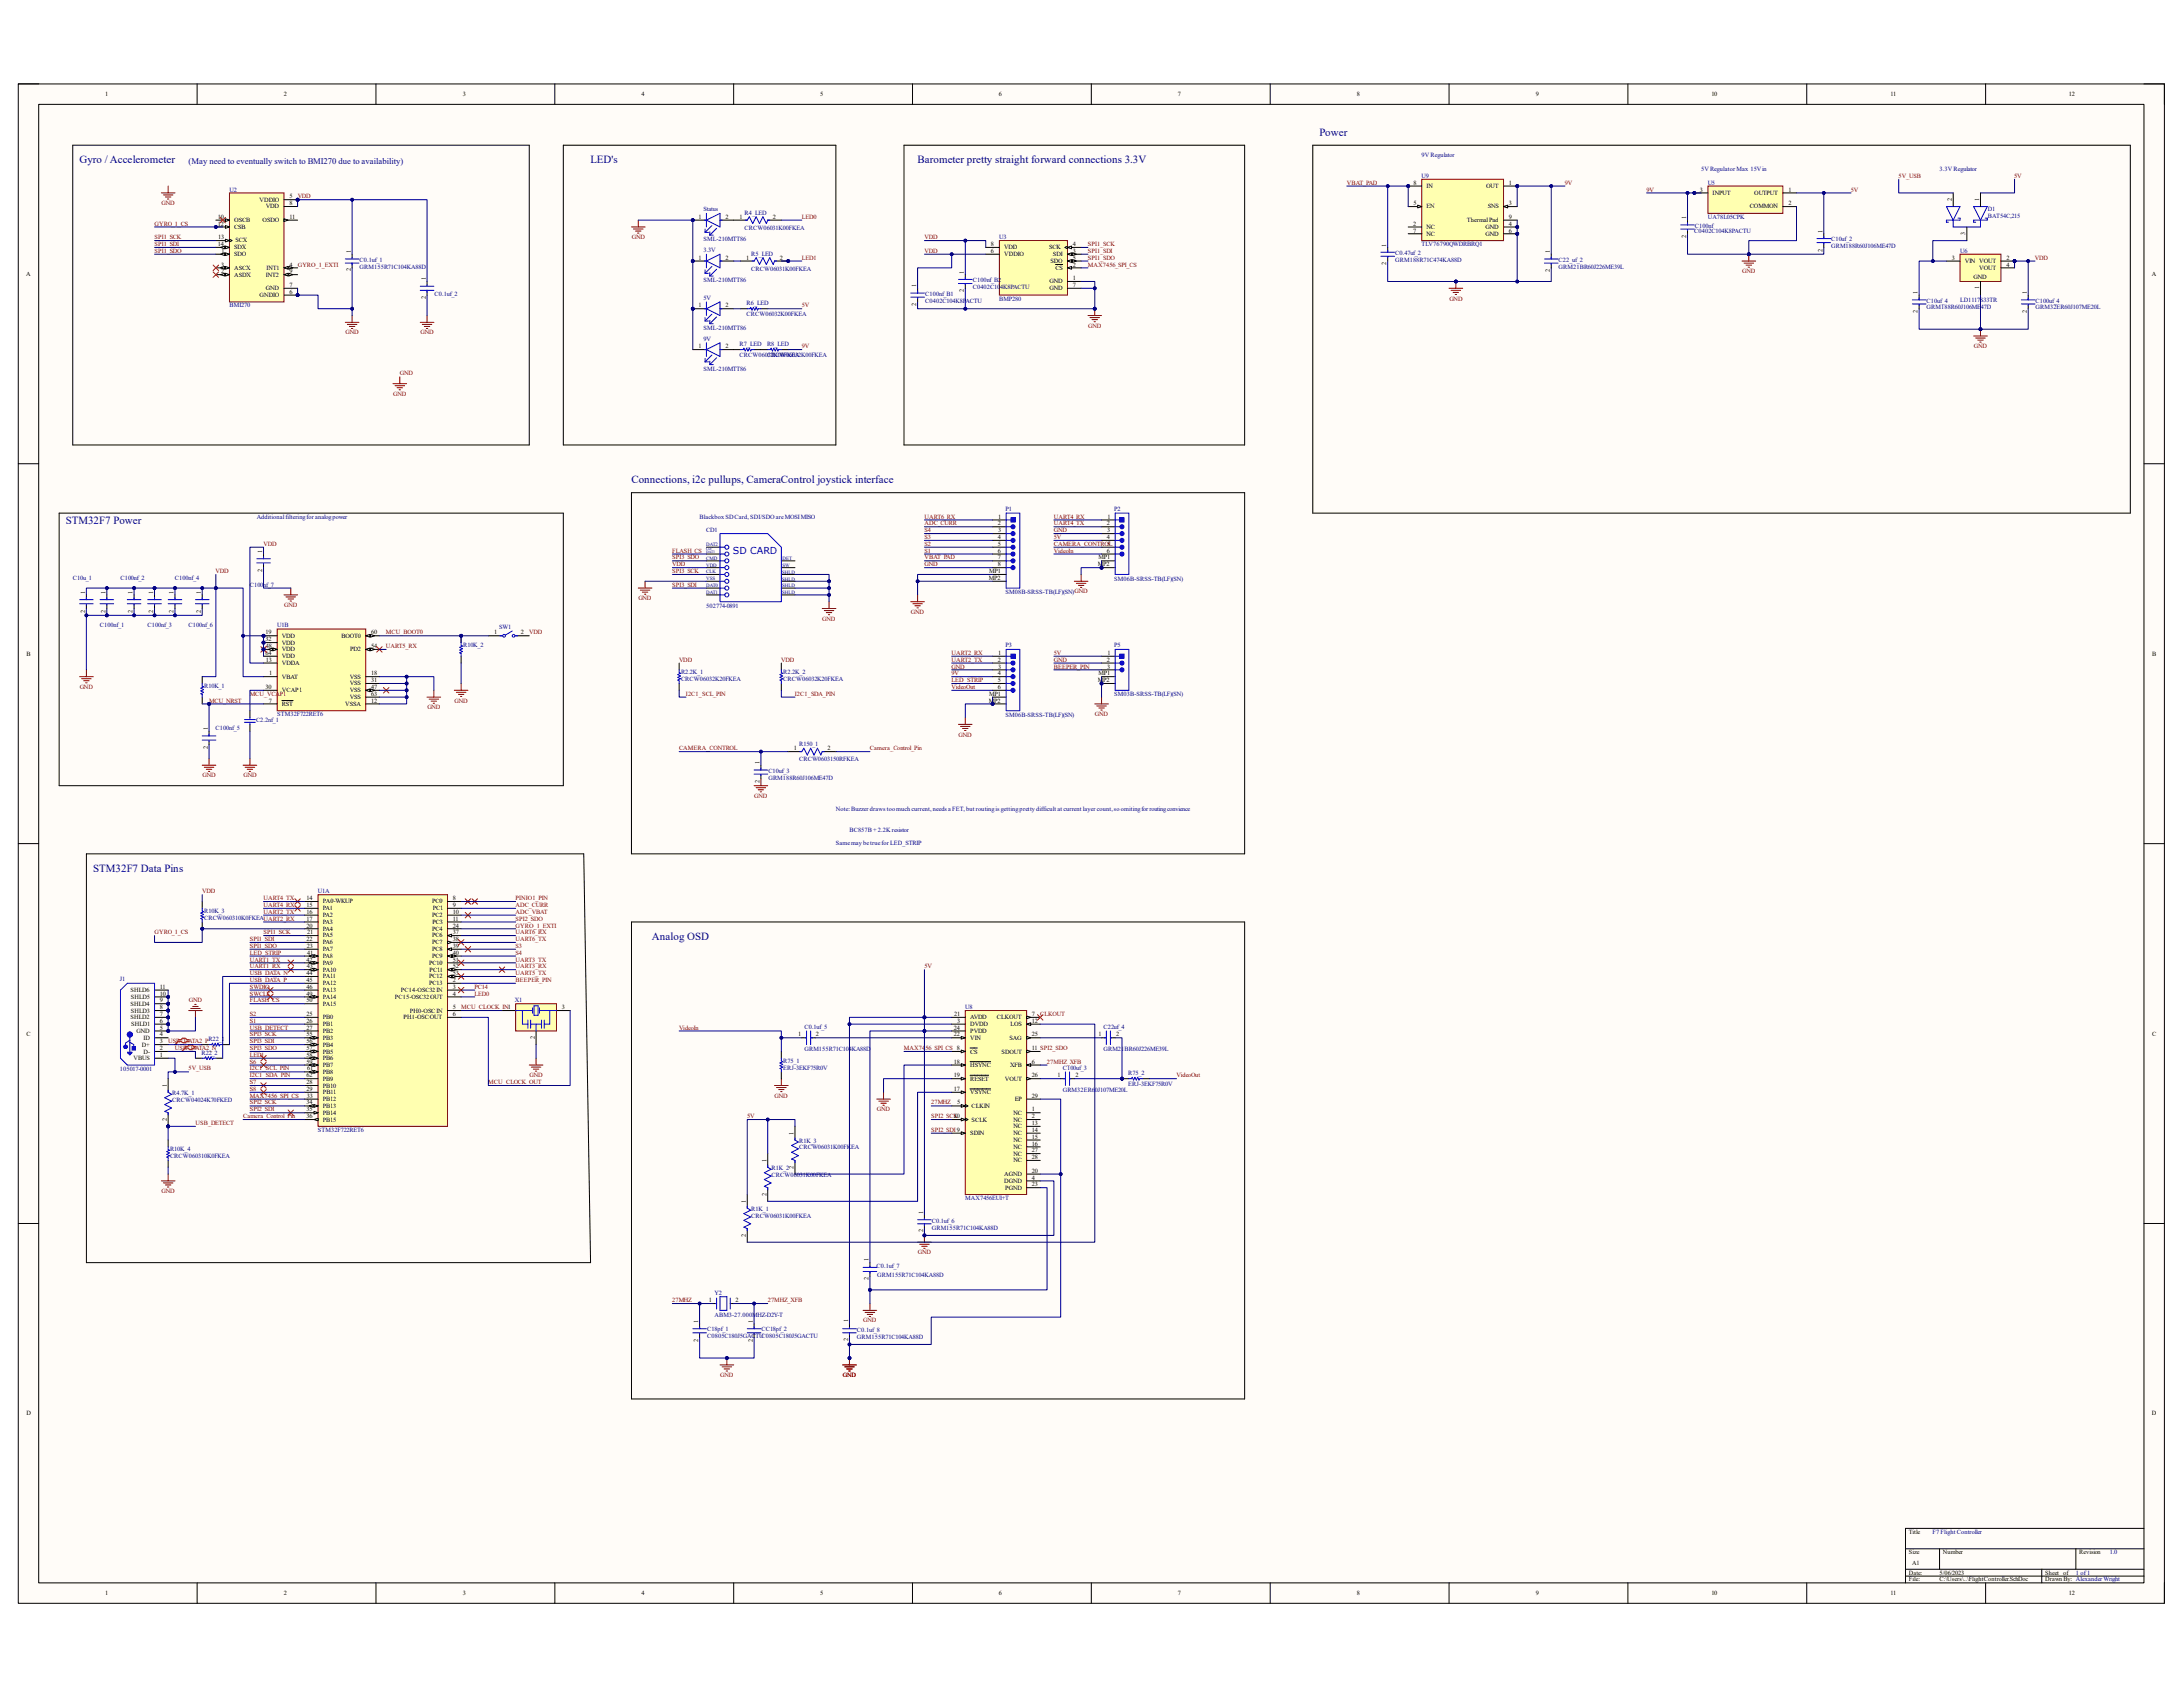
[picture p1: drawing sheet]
<svg xmlns="http://www.w3.org/2000/svg" width="279mm" height="216mm" viewBox="0 0 279 216" stroke-linecap="round" stroke-linejoin="round" font-family="sans-serif">
<defs><g id="words">
<g font-size="1.4" fill="#000080">
<text x="168.9" y="17.4">Power</text>
<text x="10.2" y="20.9">Gyro / Accelerometer</text>
<text x="75.6" y="20.9">LED's</text>
<text x="117.4" y="20.9">Barometer pretty straight forward connections 3.3V</text>
<text x="80.8" y="61.8">Connections, i2c pullups, CameraControl joystick interface</text>
<text x="8.4" y="67.1">STM32F7 Power</text>
<text x="11.9" y="111.6">STM32F7 Data Pins</text>
<text x="83.4" y="120.3">Analog OSD</text>
</g>
<text font-size="1.2" fill="#00f" x="93.8" y="70.9">SD CARD</text>
<text font-size="1.1" fill="#000080" x="24.1" y="21">(May need to eventually switch to BMI270 due to availability)</text>
<g font-size=".8">
<text x="13.5" y="12.3">1</text>
<text x="36.3" y="12.3">2</text>
<text x="59.2" y="12.3">3</text>
<text x="82.1" y="12.3">4</text>
<text x="105" y="12.3">5</text>
<text x="127.8" y="12.3">6</text>
<text x="150.7" y="12.3">7</text>
<text x="173.7" y="12.3">8</text>
<text x="196.6" y="12.3">9</text>
<text x="219" y="12.3">10</text>
<text x="242" y="12.3">11</text>
<text x="264.8" y="12.3">12</text>
<text x="180.9" y="23.6">8</text>
<text x="193.1" y="23.6">1</text>
<text x="27.9" y="28">10</text>
<text x="27.9" y="28.9">12</text>
<text x="30" y="28.4">OSCB</text>
<text x="30" y="29.3">CSB</text>
<text x="33.2" y="25.8">VDDIO</text>
<text x="33.6" y="28.4">OSDO</text>
<text x="34" y="26.7">VDD</text>
<text x="37" y="25.4">5</text>
<text x="37" y="26.2">8</text>
<text x="37" y="28">11</text>
<text x="89.4" y="28">1</text>
<text x="92.8" y="28">2</text>
<text x="94.7" y="28">1</text>
<text x="98.9" y="28">2</text>
<text x="180.9" y="28.9">2</text>
<text x="180.9" y="29.8">7</text>
<text x="180.9" y="26.2">5</text>
<text x="182.6" y="26.7">EN</text>
<text x="182.6" y="24.1">IN</text>
<text x="182.6" y="29.3">NC</text>
<text x="187.7" y="28.4">Thermal Pad</text>
<text x="190.1" y="29.3">GND</text>
<text x="190.2" y="24.1">OUT</text>
<text x="190.4" y="26.7">SNS</text>
<text x="193.1" y="26.2">3</text>
<text x="193.1" y="28">9</text>
<text x="193.1" y="28.9">4</text>
<text x="193.1" y="29.8">6</text>
<text x="215.8" y="28.1" transform="rotate(-90 215.8 28.1)">1</text>
<text x="217.6" y="24.5">3</text>
<text x="219.2" y="24.9">INPUT</text>
<text x="223.9" y="26.7">COMMON</text>
<text x="224.5" y="24.9">OUTPUT</text>
<text x="228.9" y="26.2">2</text>
<text x="228.9" y="24.5">1</text>
<text x="233.2" y="29.8" transform="rotate(-90 233.2 29.8)">1</text>
<text x="249.8" y="25.7" transform="rotate(-90 249.8 25.7)">2</text>
<text x="253.3" y="25.7" transform="rotate(-90 253.3 25.7)">1</text>
<text x="3.3" y="35.3">A</text>
<text x="27.9" y="31.5">14</text>
<text x="27.9" y="30.6">13</text>
<text x="28.3" y="34.1">3</text>
<text x="28.3" y="35">2</text>
<text x="28.4" y="32.3">1</text>
<text x="30" y="31.9">SDX</text>
<text x="30" y="32.8">SDO</text>
<text x="30" y="34.5">ASCX</text>
<text x="30" y="35.4">ASDX</text>
<text x="30.1" y="31">SCX</text>
<text x="34" y="35.4">INT2</text>
<text x="34.1" y="34.5">INT1</text>
<text x="37" y="34.1">4</text>
<text x="37" y="35">9</text>
<text x="44.9" y="34.7" transform="rotate(-90 44.9 34.7)">2</text>
<text x="44.9" y="32.3" transform="rotate(-90 44.9 32.3)">1</text>
<text x="54.5" y="35.9" transform="rotate(-90 54.5 35.9)">1</text>
<text x="89.4" y="33.2">1</text>
<text x="92.8" y="33.2">2</text>
<text x="95.5" y="33.2">1</text>
<text x="99.8" y="33.2">2</text>
<text x="123.4" y="35.1" transform="rotate(-90 123.4 35.1)">1</text>
<text x="126.8" y="31.5">8</text>
<text x="126.8" y="32.3">6</text>
<text x="128.5" y="31.9">VDD</text>
<text x="128.5" y="32.8">VDDIO</text>
<text x="134.3" y="31.9">SCK</text>
<text x="134.5" y="33.7">SDO</text>
<text x="134.7" y="32.8">SDI</text>
<text x="135.1" y="34.5">CS</text>
<text x="137.3" y="34.1">2</text>
<text x="137.3" y="31.5">4</text>
<text x="137.3" y="32.3">3</text>
<text x="137.3" y="33.2">5</text>
<text x="137.3" y="35.9">1</text>
<text x="177.4" y="34" transform="rotate(-90 177.4 34)">2</text>
<text x="177.4" y="31.6" transform="rotate(-90 177.4 31.6)">1</text>
<text x="182.6" y="30.2">NC</text>
<text x="190.1" y="30.2">GND</text>
<text x="198.4" y="34.8" transform="rotate(-90 198.4 34.8)">2</text>
<text x="198.4" y="32.4" transform="rotate(-90 198.4 32.4)">1</text>
<text x="215.8" y="30.4" transform="rotate(-90 215.8 30.4)">2</text>
<text x="233.2" y="32.2" transform="rotate(-90 233.2 32.2)">2</text>
<text x="249.8" y="33.2">3</text>
<text x="251.5" y="33.7">VIN VOUT</text>
<text x="251.5" y="30.1" transform="rotate(-90 251.5 30.1)">3</text>
<text x="252.6" y="35.7">GND</text>
<text x="253.3" y="34.5">VOUT</text>
<text x="256.8" y="33.2">2</text>
<text x="256.8" y="34.1">4</text>
<text x="275.4" y="35.3">A</text>
<text x="33.2" y="38">GNDIO</text>
<text x="34" y="37.2">GND</text>
<text x="37" y="36.7">7</text>
<text x="37" y="37.6">6</text>
<text x="54.5" y="38.2" transform="rotate(-90 54.5 38.2)">2</text>
<text x="89.4" y="39.3">1</text>
<text x="92.8" y="39.3">2</text>
<text x="117.3" y="39.2" transform="rotate(-90 117.3 39.2)">2</text>
<text x="117.3" y="36.8" transform="rotate(-90 117.3 36.8)">1</text>
<text x="123.4" y="37.4" transform="rotate(-90 123.4 37.4)">2</text>
<text x="134.3" y="36.3">GND</text>
<text x="134.3" y="37.2">GND</text>
<text x="137.3" y="36.7">7</text>
<text x="245.4" y="40" transform="rotate(-90 245.4 40)">2</text>
<text x="245.4" y="37.7" transform="rotate(-90 245.4 37.7)">1</text>
<text x="253.3" y="37" transform="rotate(-90 253.3 37)">1</text>
<text x="259.4" y="40" transform="rotate(-90 259.4 40)">2</text>
<text x="259.4" y="37.7" transform="rotate(-90 259.4 37.7)">1</text>
<text x="89.4" y="44.6">1</text>
<text x="92.8" y="44.6">2</text>
<text x="33.6" y="70.8" transform="rotate(-90 33.6 70.8)">1</text>
<text x="127.7" y="67.2">2</text>
<text x="127.7" y="69">4</text>
<text x="127.7" y="69.8">5</text>
<text x="127.7" y="70.7">6</text>
<text x="127.7" y="71.6">7</text>
<text x="127.8" y="66.4">1</text>
<text x="127.8" y="68.1">3</text>
<text x="140.6" y="71.6">MP1</text>
<text x="141.6" y="67.2">2</text>
<text x="141.6" y="70.7">6</text>
<text x="141.6" y="69">4</text>
<text x="141.7" y="68.1">3</text>
<text x="141.7" y="69.8">5</text>
<text x="141.7" y="66.4">1</text>
<text x="10.9" y="76" transform="rotate(-90 10.9 76)">1</text>
<text x="13.5" y="76" transform="rotate(-90 13.5 76)">1</text>
<text x="17" y="76" transform="rotate(-90 17 76)">1</text>
<text x="19.6" y="76" transform="rotate(-90 19.6 76)">1</text>
<text x="22.2" y="76" transform="rotate(-90 22.2 76)">1</text>
<text x="25.7" y="76" transform="rotate(-90 25.7 76)">1</text>
<text x="33.6" y="73.2" transform="rotate(-90 33.6 73.2)">2</text>
<text x="126.6" y="74.2">MP2</text>
<text x="126.6" y="73.3">MP1</text>
<text x="127.7" y="72.5">8</text>
<text x="140.5" y="72.5">MP2</text>
<text x="3.4" y="83.9">B</text>
<text x="10.9" y="78.4" transform="rotate(-90 10.9 78.4)">2</text>
<text x="13.5" y="78.4" transform="rotate(-90 13.5 78.4)">2</text>
<text x="17" y="78.4" transform="rotate(-90 17 78.4)">2</text>
<text x="19.6" y="78.4" transform="rotate(-90 19.6 78.4)">2</text>
<text x="22.2" y="78.4" transform="rotate(-90 22.2 78.4)">2</text>
<text x="25.7" y="78.4" transform="rotate(-90 25.7 78.4)">2</text>
<text x="34" y="81.2">19</text>
<text x="34" y="82">32</text>
<text x="34" y="83.8">64</text>
<text x="34" y="82.9">48</text>
<text x="36.1" y="81.6">VDD</text>
<text x="36.1" y="82.5">VDD</text>
<text x="36.1" y="83.4">VDD</text>
<text x="43.7" y="81.6">BOOT0</text>
<text x="44.8" y="83.4">PD2</text>
<text x="47.5" y="81.2">60</text>
<text x="47.5" y="82.9">54</text>
<text x="63.2" y="81.2">1</text>
<text x="66.7" y="81.2">2</text>
<text x="127.8" y="83.8">1</text>
<text x="141.7" y="83.8">1</text>
<text x="275.5" y="83.9">B</text>
<text x="34" y="88.2">30</text>
<text x="34" y="84.7">13</text>
<text x="34.4" y="89.9">7</text>
<text x="34.5" y="86.4">1</text>
<text x="36.1" y="84.2">VDD</text>
<text x="36.1" y="85.1">VDDA</text>
<text x="36.1" y="86.9">VBAT</text>
<text x="36.1" y="88.6">VCAP 1</text>
<text x="44.8" y="86.9">VSS</text>
<text x="44.8" y="87.7">VSS</text>
<text x="44.8" y="88.6">VSS</text>
<text x="44.8" y="89.5">VSS</text>
<text x="47.5" y="86.4">18</text>
<text x="47.5" y="87.3">31</text>
<text x="47.5" y="88.2">47</text>
<text x="47.5" y="89">63</text>
<text x="47.5" y="89.9">12</text>
<text x="126.6" y="89.9">MP2</text>
<text x="126.6" y="89">MP1</text>
<text x="127.7" y="84.7">2</text>
<text x="127.7" y="88.2">6</text>
<text x="127.7" y="87.3">5</text>
<text x="127.7" y="86.4">4</text>
<text x="127.8" y="85.6">3</text>
<text x="140.5" y="87.3">MP2</text>
<text x="140.6" y="86.4">MP1</text>
<text x="141.6" y="84.7">2</text>
<text x="141.7" y="85.6">3</text>
<text x="26.6" y="95.8" transform="rotate(-90 26.6 95.8)">2</text>
<text x="26.6" y="93.5" transform="rotate(-90 26.6 93.5)">1</text>
<text x="36.1" y="90.3">RST</text>
<text x="44.2" y="90.3">VSSA</text>
<text x="97.2" y="100.2" transform="rotate(-90 97.2 100.2)">2</text>
<text x="97.2" y="97.8" transform="rotate(-90 97.2 97.8)">1</text>
<text x="101.6" y="96">1</text>
<text x="105.9" y="96">2</text>
<text x="39.2" y="115.2">14</text>
<text x="39.2" y="116.1">15</text>
<text x="39.2" y="116.9">16</text>
<text x="39.2" y="117.8">17</text>
<text x="39.2" y="118.7">20</text>
<text x="39.3" y="119.5">21</text>
<text x="41.3" y="115.6">PA0-WKUP</text>
<text x="41.3" y="116.5">PA1</text>
<text x="41.3" y="117.4">PA2</text>
<text x="41.3" y="118.2">PA3</text>
<text x="41.3" y="119.1">PA4</text>
<text x="41.3" y="120">PA5</text>
<text x="55.3" y="115.6">PC0</text>
<text x="55.3" y="117.4">PC2</text>
<text x="55.3" y="119.1">PC4</text>
<text x="55.3" y="120">PC6</text>
<text x="55.4" y="118.2">PC3</text>
<text x="55.4" y="116.5">PC1</text>
<text x="58" y="115.2">8</text>
<text x="58" y="116.1">9</text>
<text x="58" y="116.9">10</text>
<text x="58" y="117.8">11</text>
<text x="58" y="118.7">24</text>
<text x="58" y="119.5">37</text>
<text x="39.2" y="120.4">22</text>
<text x="39.2" y="123.1">42</text>
<text x="39.2" y="124.8">44</text>
<text x="39.2" y="125.6">45</text>
<text x="39.3" y="121.3">23</text>
<text x="39.3" y="123.9">43</text>
<text x="39.3" y="122.2">41</text>
<text x="41.3" y="120.9">PA6</text>
<text x="41.3" y="121.8">PA7</text>
<text x="41.3" y="122.6">PA8</text>
<text x="41.3" y="123.5">PA9</text>
<text x="41.3" y="124.3">PA10</text>
<text x="41.3" y="125.2">PA11</text>
<text x="54.9" y="123.5">PC10</text>
<text x="54.9" y="125.2">PC12</text>
<text x="55" y="124.3">PC11</text>
<text x="55.3" y="120.9">PC7</text>
<text x="55.3" y="121.8">PC8</text>
<text x="55.3" y="122.6">PC9</text>
<text x="58" y="120.4">38</text>
<text x="58" y="121.3">39</text>
<text x="58" y="122.2">40</text>
<text x="58" y="123.1">51</text>
<text x="58" y="123.9">52</text>
<text x="58" y="124.8">53</text>
<text x="58" y="125.6">2</text>
<text x="16.7" y="130.5">SHLD2</text>
<text x="16.7" y="128.7">SHLD4</text>
<text x="16.7" y="127">SHLD6</text>
<text x="16.8" y="129.6">SHLD3</text>
<text x="16.8" y="127.8">SHLD5</text>
<text x="16.8" y="131.3">SHLD1</text>
<text x="20.4" y="131.8">5</text>
<text x="20.4" y="130.9">6</text>
<text x="20.4" y="130">7</text>
<text x="20.4" y="129.2">8</text>
<text x="20.4" y="128.3">9</text>
<text x="20.4" y="126.5">11</text>
<text x="20.4" y="127.4">10</text>
<text x="39.2" y="126.5">46</text>
<text x="39.2" y="127.4">49</text>
<text x="39.2" y="128.3">50</text>
<text x="39.2" y="130">25</text>
<text x="39.2" y="130.9">26</text>
<text x="39.2" y="131.8">27</text>
<text x="41.3" y="126.1">PA12</text>
<text x="41.3" y="127">PA13</text>
<text x="41.3" y="127.8">PA14</text>
<text x="41.3" y="128.7">PA15</text>
<text x="41.3" y="130.5">PB0</text>
<text x="41.3" y="131.3">PB1</text>
<text x="50.5" y="127.8">PC15-OSC32 OUT</text>
<text x="51.3" y="127">PC14-OSC32 IN</text>
<text x="51.6" y="130.5">PH1-OSC OUT</text>
<text x="52.5" y="129.6">PH0-OSC IN</text>
<text x="54.9" y="126.1">PC13</text>
<text x="58" y="126.5">3</text>
<text x="58" y="127.4">4</text>
<text x="58" y="129.2">5</text>
<text x="58" y="130">6</text>
<text x="71.9" y="129.2">3</text>
<text x="122.1" y="131.8">24</text>
<text x="122.1" y="130">21</text>
<text x="122.5" y="130.9">3</text>
<text x="124.2" y="130.5">AVDD</text>
<text x="124.2" y="131.3">DVDD</text>
<text x="127.6" y="130.5">CLKOUT</text>
<text x="129.3" y="131.3">LOS</text>
<text x="132.1" y="130">7</text>
<text x="132.1" y="130.9">12</text>
<text x="3.4" y="132.5">C</text>
<text x="17.1" y="135.7">VBUS</text>
<text x="17.5" y="132.2">GND</text>
<text x="18.2" y="133.9">D+</text>
<text x="18.4" y="134.8">D-</text>
<text x="18.4" y="133.1">ID</text>
<text x="20.4" y="135.3">1</text>
<text x="20.4" y="134.4">2</text>
<text x="20.4" y="133.5">3</text>
<text x="20.4" y="132.6">4</text>
<text x="39.2" y="132.6">55</text>
<text x="39.2" y="133.5">56</text>
<text x="39.2" y="134.4">57</text>
<text x="39.2" y="135.3">58</text>
<text x="39.2" y="136.1">59</text>
<text x="39.2" y="137.9">62</text>
<text x="39.3" y="137">61</text>
<text x="41.3" y="132.2">PB2</text>
<text x="41.3" y="133.1">PB3</text>
<text x="41.3" y="133.9">PB4</text>
<text x="41.3" y="134.8">PB5</text>
<text x="41.3" y="135.7">PB6</text>
<text x="41.3" y="136.6">PB7</text>
<text x="41.3" y="137.4">PB8</text>
<text x="68.5" y="133" transform="rotate(-90 68.5 133)">2</text>
<text x="102.2" y="132.6">1</text>
<text x="104.4" y="132.6">2</text>
<text x="122.1" y="132.6">22</text>
<text x="122.1" y="136.1">18</text>
<text x="122.1" y="137.9">19</text>
<text x="124.2" y="132.2">PVDD</text>
<text x="124.2" y="133.1">VIN</text>
<text x="124.2" y="134.8">CS</text>
<text x="124.2" y="136.6">HSYNC</text>
<text x="128.2" y="134.8">SDOUT</text>
<text x="129.2" y="133.1">SAG</text>
<text x="129.3" y="136.6">XFB</text>
<text x="132.1" y="132.6">25</text>
<text x="132.1" y="134.4">11 SPI2_SDO</text>
<text x="132.1" y="137.9">26</text>
<text x="132.1" y="136.1">6</text>
<text x="135.3" y="137.9">1</text>
<text x="137.7" y="137.9">2</text>
<text x="140.6" y="132.6">1</text>
<text x="142.9" y="132.6">2</text>
<text x="275.5" y="132.5">C</text>
<text x="21.3" y="143.5" transform="rotate(-90 21.3 143.5)">2</text>
<text x="21.3" y="139.1" transform="rotate(-90 21.3 139.1)">1</text>
<text x="39.2" y="138.7">28</text>
<text x="39.2" y="139.6">29</text>
<text x="39.2" y="141.4">34</text>
<text x="39.2" y="142.2">35</text>
<text x="39.2" y="143.1">36</text>
<text x="39.3" y="140.5">33</text>
<text x="41.3" y="138.3">PB9</text>
<text x="41.3" y="139.2">PB10</text>
<text x="41.3" y="140">PB11</text>
<text x="41.3" y="140.9">PB12</text>
<text x="41.3" y="141.8">PB13</text>
<text x="41.3" y="142.7">PB14</text>
<text x="41.3" y="143.6">PB15</text>
<text x="122.1" y="139.6">17</text>
<text x="122.1" y="143.1">10</text>
<text x="122.5" y="141.4">5</text>
<text x="124.2" y="138.3">RESET</text>
<text x="124.2" y="140">VSYNC</text>
<text x="124.3" y="141.8">CLKIN</text>
<text x="124.3" y="143.6">SCLK</text>
<text x="128.6" y="138.3">VOUT</text>
<text x="129.7" y="142.7">NC</text>
<text x="129.7" y="143.6">NC</text>
<text x="129.9" y="140.9">EP</text>
<text x="132.1" y="140.5">29</text>
<text x="132.1" y="142.2">1</text>
<text x="132.1" y="143.1">2</text>
<text x="132.1" y="144">13</text>
<text x="98.1" y="148.7" transform="rotate(-90 98.1 148.7)">1</text>
<text x="101.6" y="149.6" transform="rotate(-90 101.6 149.6)">2</text>
<text x="101.6" y="145.2" transform="rotate(-90 101.6 145.2)">1</text>
<text x="124.2" y="145.3">SDIN</text>
<text x="129.7" y="144.4">NC</text>
<text x="129.7" y="145.3">NC</text>
<text x="129.7" y="146.1">NC</text>
<text x="129.7" y="147">NC</text>
<text x="129.7" y="147.9">NC</text>
<text x="129.7" y="148.8">NC</text>
<text x="132.1" y="144.9">14</text>
<text x="132.1" y="145.7">15</text>
<text x="132.1" y="146.6">16</text>
<text x="132.1" y="147.4">27</text>
<text x="132.1" y="148.3">28</text>
<text x="95.5" y="153.9" transform="rotate(-90 95.5 153.9)">1</text>
<text x="98.1" y="153" transform="rotate(-90 98.1 153)">2</text>
<text x="118.1" y="155.3" transform="rotate(-90 118.1 155.3)">1</text>
<text x="128.5" y="150.5">AGND</text>
<text x="128.5" y="151.4">DGND</text>
<text x="128.7" y="152.3">PGND</text>
<text x="132.1" y="150.1">20</text>
<text x="132.1" y="151">4</text>
<text x="132.1" y="151.8">23</text>
<text x="95.5" y="158.3" transform="rotate(-90 95.5 158.3)">2</text>
<text x="111.2" y="161.4" transform="rotate(-90 111.2 161.4)">1</text>
<text x="118.1" y="157.7" transform="rotate(-90 118.1 157.7)">2</text>
<text x="90.7" y="166.6">1</text>
<text x="94.1" y="166.6">2</text>
<text x="111.2" y="163.8" transform="rotate(-90 111.2 163.8)">2</text>
<text x="89.4" y="171.7" transform="rotate(-90 89.4 171.7)">2</text>
<text x="89.4" y="169.3" transform="rotate(-90 89.4 169.3)">1</text>
<text x="96.3" y="171.7" transform="rotate(-90 96.3 171.7)">2</text>
<text x="96.3" y="169.3" transform="rotate(-90 96.3 169.3)">1</text>
<text x="108.5" y="171.6" transform="rotate(-90 108.5 171.6)">2</text>
<text x="108.5" y="169.2" transform="rotate(-90 108.5 169.2)">1</text>
<text x="3.4" y="181.1">D</text>
<text x="275.4" y="181.1">D</text>
<text x="244.3" y="196.3">Title</text>
<text x="244.3" y="198.9">Size</text>
<text x="244.3" y="201.5">Date:</text>
<text x="244.3" y="202.4">File:</text>
<text x="244.7" y="200.2">A1</text>
<text x="248.2" y="201.5">5/06/2023</text>
<text x="248.2" y="202.4">C:\Users\..\FlightController.SchDoc</text>
<text x="248.7" y="198.9">Number</text>
<text x="261.7" y="201.5">Sheet of</text>
<text x="261.7" y="202.4">Drawn By: Alexander Wright</text>
<text x="266.1" y="198.9">Revision</text>
<text x="13.5" y="204.1">1</text>
<text x="36.3" y="204.1">2</text>
<text x="59.2" y="204.1">3</text>
<text x="82.1" y="204.1">4</text>
<text x="105" y="204.1">5</text>
<text x="127.8" y="204.1">6</text>
<text x="150.7" y="204.1">7</text>
<text x="173.7" y="204.1">8</text>
<text x="196.6" y="204.1">9</text>
<text x="219" y="204.1">10</text>
<text x="242" y="204.1">11</text>
<text x="264.8" y="204.1">12</text>
</g>
<g font-size=".8" fill="#800000">
<text x="172.4" y="23.6">VBAT_PAD</text>
<text x="200.3" y="23.6">9V</text>
<text x="243" y="22.8">5V_USB</text>
<text x="257.8" y="22.8">5V</text>
<text x="19.8" y="28.9">GYRO_1_CS</text>
<text x="20.7" y="26.2">GND</text>
<text x="38.1" y="25.4">VDD</text>
<text x="102.6" y="28">LED0</text>
<text x="210.7" y="24.5">9V</text>
<text x="236.9" y="24.5">5V</text>
<text x="19.8" y="32.3">SPI1_SDO</text>
<text x="19.8" y="31.5">SPI1_SDI</text>
<text x="19.8" y="30.6">SPI1_SCK</text>
<text x="38.1" y="34.1">GYRO_1_EXTI</text>
<text x="80.9" y="30.6">GND</text>
<text x="102.6" y="33.2">LED1</text>
<text x="118.3" y="30.6">VDD</text>
<text x="118.3" y="32.3">VDD</text>
<text x="139.2" y="31.5">SPI1_SCK</text>
<text x="139.2" y="32.3">SPI1_SDI</text>
<text x="139.2" y="33.2">SPI1_SDO</text>
<text x="139.2" y="34.1">MAX7456_SPI_CS</text>
<text x="223" y="35">GND</text>
<text x="260.4" y="33.2">VDD</text>
<text x="102.6" y="39.3">5V</text>
<text x="139.3" y="42">GND</text>
<text x="185.5" y="38.5">GND</text>
<text x="44.2" y="42.8">GND</text>
<text x="53.8" y="42.8">GND</text>
<text x="102.6" y="44.6">9V</text>
<text x="252.6" y="44.6">GND</text>
<text x="50.3" y="50.7">GND</text>
<text x="51.2" y="48">GND</text>
<text x="33.7" y="69.8">VDD</text>
<text x="86" y="71.6">SPI3_SDO</text>
<text x="86" y="70.7">FLASH_CS</text>
<text x="118.3" y="71.6">VBAT_PAD</text>
<text x="118.3" y="69">S3</text>
<text x="118.3" y="69.8">S2</text>
<text x="118.3" y="70.7">S1</text>
<text x="118.3" y="68.1">S4</text>
<text x="118.3" y="66.4">UART6_RX</text>
<text x="118.3" y="67.2">ADC_CURR</text>
<text x="134.9" y="66.4">UART4_RX</text>
<text x="134.9" y="67.2">UART4_TX</text>
<text x="134.9" y="68.1">GND</text>
<text x="134.9" y="69">5V</text>
<text x="134.9" y="69.8">CAMERA_CONTROL</text>
<text x="134.9" y="70.7">VideoIn</text>
<text x="27.6" y="73.3">VDD</text>
<text x="36.4" y="77.7">GND</text>
<text x="81.7" y="76.8">GND</text>
<text x="86" y="72.5">VDD</text>
<text x="86" y="75.1">SPI3_SDI</text>
<text x="86" y="73.3">SPI3_SCK</text>
<text x="118.3" y="72.5">GND</text>
<text x="49.4" y="82.9">UART5_RX</text>
<text x="49.4" y="81.2">MCU_BOOT0</text>
<text x="67.7" y="81.2">VDD</text>
<text x="105.2" y="79.5">GND</text>
<text x="116.6" y="78.6">GND</text>
<text x="121.8" y="83.8">UART2_RX</text>
<text x="134.9" y="83.8">5V</text>
<text x="10.2" y="88.2">GND</text>
<text x="26.8" y="89.9">MCU_NRST</text>
<text x="32" y="89">MCU_VCAP1</text>
<text x="58.2" y="89.9">GND</text>
<text x="86.9" y="84.7">VDD</text>
<text x="87.8" y="89">I2C1_SCL_PIN</text>
<text x="100" y="84.7">VDD</text>
<text x="101.7" y="89">I2C1_SDA_PIN</text>
<text x="121.8" y="84.7">UART2_TX</text>
<text x="121.8" y="85.6">GND</text>
<text x="121.8" y="86.4">9V</text>
<text x="121.8" y="87.3">LED_STRIP</text>
<text x="121.8" y="88.2">VideoOut</text>
<text x="134.9" y="84.7">GND</text>
<text x="134.9" y="85.6">BEEPER_PIN</text>
<text x="54.7" y="90.8">GND</text>
<text x="122.7" y="94.3">GND</text>
<text x="140.1" y="91.7">GND</text>
<text x="25.9" y="99.5">GND</text>
<text x="31.2" y="99.5">GND</text>
<text x="86.9" y="96">CAMERA_CONTROL</text>
<text x="111.3" y="96">Camera_Control_Pin</text>
<text x="96.5" y="102.1">GND</text>
<text x="19.8" y="119.5">GYRO_1_CS</text>
<text x="25.9" y="114.3">VDD</text>
<text x="33.7" y="115.2">UART4_TX</text>
<text x="33.7" y="116.9">UART2_TX</text>
<text x="33.7" y="116.1">UART4_RX</text>
<text x="33.7" y="119.5">SPI1_SCK</text>
<text x="66" y="116.1">ADC_CURR</text>
<text x="66" y="116.9">ADC_VBAT</text>
<text x="66" y="117.8">SPI2_SDO</text>
<text x="66" y="118.7">GYRO_1_EXTI</text>
<text x="66" y="119.5">UART6_RX</text>
<text x="66" y="115.2">PINIO1_PIN</text>
<text x="32" y="121.3">SPI1_SDO</text>
<text x="32" y="122.2">LED_STRIP</text>
<text x="32" y="123.1">UART1_TX</text>
<text x="32" y="123.9">UART1_RX</text>
<text x="32" y="120.4">SPI1_SDI</text>
<text x="32" y="124.8">USB_DATA_N</text>
<text x="32" y="125.6">USB_DATA_P</text>
<text x="66" y="120.4">UART6_TX</text>
<text x="66" y="121.3">S3</text>
<text x="66" y="123.9">UART3_RX</text>
<text x="66" y="124.8">UART5_TX</text>
<text x="66" y="122.2">S4</text>
<text x="66" y="125.6">BEEPER_PIN</text>
<text x="66" y="123.1">UART3_TX</text>
<text x="118.3" y="123.9">5V</text>
<text x="24.2" y="128.3">GND</text>
<text x="32" y="130">S2</text>
<text x="32" y="130.9">S1</text>
<text x="32" y="131.8">USB_DETECT</text>
<text x="32" y="128.3">FLASH_CS</text>
<text x="32" y="126.5">SWDIO</text>
<text x="32" y="127.4">SWCLK</text>
<text x="59" y="129.2">MCU_CLOCK_IN1</text>
<text x="60.7" y="127.4">LED0</text>
<text x="60.7" y="126.5">PC14</text>
<text x="86.9" y="131.8">VideoIn</text>
<text x="133.1" y="130">CLKOUT</text>
<text x="21.5" y="133.5">USB_DATA2_P</text>
<text x="22.4" y="134.4">USB_DATA2_N</text>
<text x="24.1" y="137">5V_USB</text>
<text x="32" y="135.3">LED1</text>
<text x="32" y="133.5">SPI3_SDI</text>
<text x="32" y="136.1">S6</text>
<text x="32" y="132.6">SPI3_SCK</text>
<text x="32" y="137.9">I2C1_SDA_PIN</text>
<text x="32" y="137">I2C1_SCL_PIN</text>
<text x="32" y="134.4">SPI3_SDO</text>
<text x="67.8" y="137.9">GND</text>
<text x="115.7" y="134.4">MAX7456_SPI_CS 8</text>
<text x="134" y="136.1">27MHZ_XFB</text>
<text x="150.6" y="137.9">VideoOut</text>
<text x="25" y="144">USB_DETECT</text>
<text x="31.1" y="143.1">Camera_Control_Pin</text>
<text x="32" y="138.7">S7</text>
<text x="32" y="139.6">S8</text>
<text x="32" y="141.4">SPI2_SCK</text>
<text x="32" y="142.2">SPI2_SDI</text>
<text x="32" y="140.5">MAX7456_SPI_CS</text>
<text x="62.5" y="138.7">MCU_CLOCK_OUT</text>
<text x="95.6" y="143.1">5V</text>
<text x="99.1" y="140.5">GND</text>
<text x="112.2" y="142.2">GND</text>
<text x="119.2" y="141.4">27MHZ</text>
<text x="119.2" y="143.1">SPI2_SCK</text>
<text x="119.2" y="144.9">SPI2_SDI9</text>
<text x="20.7" y="152.7">GND</text>
<text x="117.5" y="160.5">GND</text>
<text x="86" y="166.6">27MHZ</text>
<text x="98.3" y="166.6">27MHZ_XFB</text>
<text x="110.5" y="169.2">GND</text>
<text x="92.2" y="176.2">GND</text>
<text x="107.9" y="176.2">GND</text>
</g>
<g font-size=".8" fill="#000080">
<text x="181.9" y="22.8">U9</text>
<text x="181.9" y="20.2">9V Regulator</text>
<text x="217.7" y="21.9">5V Regulator Max 15V in</text>
<text x="218.6" y="23.6">U5</text>
<text x="248.2" y="21.9">3.3V Regulator</text>
<text x="29.4" y="24.5">U2</text>
<text x="90" y="27.1">Status</text>
<text x="95.3" y="27.5">R4_LED</text>
<text x="95.3" y="29.4">CRCW06031K00FKEA</text>
<text x="216.8" y="29.8">C0402C104K8PACTU</text>
<text x="216.9" y="29.1">C100nf</text>
<text x="218.6" y="28">UA78L05CPK</text>
<text x="254.4" y="27.1">D1</text>
<text x="254.4" y="27.9">BAT54C,215</text>
<text x="46" y="33.6">C0.1uf_1</text>
<text x="46" y="34.5">GRM155R71C104KA88D</text>
<text x="90" y="30.9">SML-210MTT86</text>
<text x="90" y="32.3">3.3V</text>
<text x="96.1" y="32.7">R5_LED</text>
<text x="96.1" y="34.6">CRCW06031K00FKEA</text>
<text x="127.9" y="30.6">U3</text>
<text x="178.6" y="32.6">C0.47uf_2</text>
<text x="178.6" y="33.5">GRM188R71C474KA88D</text>
<text x="181.9" y="31.5">TLV76790QWDRBRQ1</text>
<text x="199.5" y="33.5">C22_uf_2</text>
<text x="199.5" y="34.4">GRM21BR60J226ME39L</text>
<text x="234.4" y="30.9">C10uf_2</text>
<text x="234.4" y="31.8">GRM188R60J106ME47D</text>
<text x="250.9" y="32.3">U6</text>
<text x="29.4" y="39.3">BMI270</text>
<text x="55.6" y="37.9">C0.1uf_2</text>
<text x="90" y="36.1">SML-210MTT86</text>
<text x="90" y="38.4">5V</text>
<text x="95.5" y="39.1">R6_LED</text>
<text x="95.5" y="40.5">CRCW06032K00FKEA</text>
<text x="118.4" y="37.8">C100nf_B1</text>
<text x="118.4" y="38.7">C0402C104K8PACTU</text>
<text x="124.5" y="36.1">C100nf_B2</text>
<text x="124.5" y="37">C0402C104K8PACTU</text>
<text x="127.9" y="38.5">BMP280</text>
<text x="246.6" y="38.7">C10uf_4</text>
<text x="246.6" y="39.6">GRM188R60J106ME47D</text>
<text x="250.9" y="38.7">LD1117S33TR</text>
<text x="260.5" y="38.7">C100uf_4</text>
<text x="260.5" y="39.6">GRM32ER60J107ME20L</text>
<text x="90" y="42.2">SML-210MTT86</text>
<text x="90" y="43.6">9V</text>
<text x="90" y="47.5">SML-210MTT86</text>
<text x="94.7" y="44.3">R7_LED</text>
<text x="94.7" y="45.7">CRCW06032K00FKEA</text>
<text x="98.2" y="44.3">R8_LED</text>
<text x="98.2" y="45.7">CRCW06032K00FKEA</text>
<text x="128.7" y="65.4">P1</text>
<text x="142.6" y="65.4">P2</text>
<text x="32.9" y="66.4">Additional filtering for analog power</text>
<text x="89.5" y="66.4">Blackbox SD Card, SDI/SDO are MOSI MISO</text>
<text x="90.4" y="68">CD1</text>
<text x="9.3" y="74.2">C10u_1</text>
<text x="15.4" y="74.2">C100nf_2</text>
<text x="22.4" y="74.2">C100nf_4</text>
<text x="32" y="75.1">C100nf_7</text>
<text x="90.4" y="77.8">502774-0891</text>
<text x="128.7" y="76">SM08B-SRSS-TB(LF)(SN)GND</text>
<text x="142.6" y="74.3">SM06B-SRSS-TB(LF)(SN)</text>
<text x="12.8" y="80.3">C100nf_1</text>
<text x="18.9" y="80.3">C100nf_3</text>
<text x="24.1" y="80.3">C100nf_6</text>
<text x="35.5" y="80.3">U1B</text>
<text x="59.3" y="82.8">R10K_2</text>
<text x="63.9" y="80.5">SW1</text>
<text x="128.7" y="82.8">P3</text>
<text x="142.6" y="82.8">P5</text>
<text x="26.1" y="88.1">R10K_1</text>
<text x="87.2" y="86.3">R2.2K_1</text>
<text x="87.2" y="87.2">CRCW06032K20FKEA</text>
<text x="100.2" y="86.3">R2.2K_2</text>
<text x="100.2" y="87.2">CRCW06032K20FKEA</text>
<text x="142.6" y="89.1">SM03B-SRSS-TB(LF)(SN)</text>
<text x="27.6" y="93.4">C100nf_5</text>
<text x="32.8" y="92.5">C2.2nf_1</text>
<text x="35.5" y="91.7">STM32F722RET6</text>
<text x="102.3" y="95.5">R150_1</text>
<text x="128.7" y="91.7">SM06B-SRSS-TB(LF)(SN)</text>
<text x="98.3" y="98.9">C10uf_3</text>
<text x="98.3" y="99.8">GRM188R60J106ME47D</text>
<text x="102.3" y="97.4">CRCW0603150RFKEA</text>
<text x="107" y="103.8">Note: Buzzer draws too much current, needs a FET, but routing is getting pretty difficult at current layer count, so omiting for routing convience</text>
<text x="108.7" y="106.5">BC857B + 2.2K resistor</text>
<text x="107" y="108.2">Same may be true for LED_STRIP</text>
<text x="26.1" y="116.8">R10K_3</text>
<text x="26.1" y="117.7">CRCW060310K0FKEAUART2_RX</text>
<text x="40.7" y="114.3">U1A</text>
<text x="15.3" y="125.6">J1</text>
<text x="65.9" y="128.3">X1</text>
<text x="103" y="131.7">C0.1uf_5</text>
<text x="123.5" y="129.2">U8</text>
<text x="141.2" y="131.7">C22uf_4</text>
<text x="15.3" y="137.1">105017-0001</text>
<text x="25.8" y="135">R22_2</text>
<text x="26.7" y="133.3">R22_1</text>
<text x="100.2" y="136">R75_1</text>
<text x="100.2" y="136.9">ERJ-3EKF75R0V</text>
<text x="103" y="134.5">GRM155R71C104KA88D</text>
<text x="136" y="136.9">C100uf_3</text>
<text x="141.2" y="134.5">GRM21BR60J226ME39L</text>
<text x="144.4" y="137.6">R75_2</text>
<text x="22.1" y="140.1">R4.7K_1</text>
<text x="22.1" y="141">CRCW04024K70FKED</text>
<text x="136" y="139.7">GRM32ER60J107ME20L</text>
<text x="144.4" y="139">ERJ-3EKF75R0V</text>
<text x="21.8" y="147.4">R10K_4</text>
<text x="21.8" y="148.3">CRCW060310K0FKEA</text>
<text x="40.7" y="144.9">STM32F722RET6</text>
<text x="98.8" y="149.7">R1K_2</text>
<text x="102.3" y="146.2">R1K_3</text>
<text x="102.3" y="147.1">CRCW06031K00FKEA</text>
<text x="96.1" y="154.9">R1K_1</text>
<text x="96.1" y="155.8">CRCW06031K00FKEA</text>
<text x="98.8" y="150.6">CRCW06031K00FKEA</text>
<text x="123.5" y="153.6">MAX7456EUI+T</text>
<text x="119.3" y="156.5">C0.1uf_6</text>
<text x="119.3" y="157.4">GRM155R71C104KA88D</text>
<text x="91.4" y="165.7">Y2</text>
<text x="112.2" y="162.3">C0.1uf_7</text>
<text x="112.3" y="163.5">GRM155R71C104KA88D</text>
<text x="90.5" y="170.4">C18pf_1</text>
<text x="90.5" y="171.3">C0805C180J5GACTUC0805C180J5GACTU</text>
<text x="91.4" y="168.5">ABM3-27.000MHZ-D2Y-T</text>
<text x="97.5" y="170.4">CC18pf_2</text>
<text x="109.7" y="170.5">C0.1uf_8</text>
<text x="109.7" y="171.4">GRM155R71C104KA88D</text>
<text x="247.4" y="196.3">F7 Flight Controller</text>
<text x="265.7" y="201.5">1 of 1</text>
<text x="270" y="198.9">1.0</text>
</g>
<g font-size=".6" fill="#000080">
<text x="90.4" y="71.6">CMD</text>
<text x="90.4" y="69.9">DAT2</text>
<text x="100.2" y="71.6">DET</text>
<text x="90.4" y="72.5">VDD</text>
<text x="90.4" y="73.4">CLK</text>
<text x="90.4" y="74.3">VSS</text>
<text x="90.4" y="75.1">DAT0</text>
<text x="90.4" y="76">DAT1</text>
<text x="100.1" y="73.4">SHLD</text>
<text x="100.1" y="74.3">SHLD</text>
<text x="100.1" y="76">SHLD</text>
<text x="100.1" y="75.1">SHLD</text>
<text x="100.2" y="72.5">SW</text>
</g>
<g font-size=".5" fill="#000080">
<text x="90.4" y="70.8">DAT3</text>
<text x="90.4" y="70.4">CD/</text>
</g>
</g></defs>
<path d="M2.3 10.7h274.7v194.5h-274.7z" fill-rule="evenodd" fill="#fffcf8"/>
<path d="M2.3 10.7h274.7v194.5h-274.7z" fill="none" stroke="#000" stroke-width=".13"/>
<path d="M5 13.4h269.4v189.2h-269.4z" fill-rule="evenodd" fill="#fffcf8"/>
<g fill="none" stroke="#000" stroke-width=".13">
<path d="M2.3 10.7h2.7M5 13.4h269.4v189.2h-269.4zM25.2 10.7v2.7M48.1 10.7v2.7M71 10.7v2.7M93.9 10.7v2.7M116.8 10.7v2.7M139.7 10.7v2.7M162.6 10.7v2.7M185.5 10.7v2.7M208.4 10.7v2.7M231.2 10.7v2.7"/>
<path d="M254.1 10.7v2.7M274.4 10.7h2.6v2.7M2.3 59.3h2.7M274.4 59.4h2.6M2.3 108h2.7M274.4 108h2.6M2.3 156.6h2.7M274.4 156.6h2.6M243.9 198.2h30.5M248.2 198.2v2.6M265.7 198.2v2.6M274.4 195.6h-30.5v7"/>
<path d="M25.2 202.6v2.6M48.1 202.6v2.6M71 202.6v2.6M93.9 202.6v2.6M116.8 202.6v2.6M139.7 202.6v2.6M162.6 202.6v2.6M185.5 202.6v2.6M208.4 202.6v2.6M231.2 202.6v2.6M243.9 200.8h30.5M243.9 201.7h30.5"/>
<path d="M254.1 202.6v2.6M261.3 200.8v1.8M277 202.6v2.6"/>
</g>
<path d="M40.7 114.5h16.6v29.7h-16.6z" fill-rule="evenodd" fill="#ffffb0"/>
<path d="M40.7 114.5h16.6v29.7h-16.6z" fill="none" stroke="#800000" stroke-width=".13"/>
<path d="M57.3 115.4h1.7M57.3 116.2h1.7M57.3 117.1h1.7M57.3 118h1.7M57.3 118.9h1.7M57.3 119.7h1.7" fill="none" stroke="#000" stroke-width=".13"/>
<path d="M57.3 119.7l.5-.1v.3z" fill="#f8fcff"/>
<path d="M57.3 119.7l.5-.1v.3zM57.3 120.6h1.7" fill="none" stroke="#000" stroke-width=".13"/>
<path d="M57.3 120.4l.5 .2-.5 .2z" fill="#f8fcff"/>
<path d="M57.3 120.4l.5 .2-.5 .2zM57.3 121.5h1.7" fill="none" stroke="#000" stroke-width=".13"/>
<path d="M57.3 121.5l.5-.2v.4z" fill="#f8fcff"/>
<path d="M57.3 121.5l.5-.2v.4zM57.3 122.4h1.7" fill="none" stroke="#000" stroke-width=".13"/>
<path d="M57.3 122.4l.5-.2v.3z" fill="#f8fcff"/>
<path d="M57.3 122.4l.5-.2v.3z" fill="none" stroke="#000" stroke-width=".13"/>
<path d="M57.9 122.2l.5 .2-.5 .1z" fill="#f8fcff"/>
<path d="M57.3 123.2h1.7M57.3 124.1h1.7M57.9 122.2l.5 .2-.5 .1z" fill="none" stroke="#000" stroke-width=".13"/>
<path d="M57.3 124.1l.5-.2v.4z" fill="#f8fcff"/>
<path d="M57.3 124.1l.5-.2v.4z" fill="none" stroke="#000" stroke-width=".13"/>
<path d="M57.9 123.9l.5 .2-.5 .2z" fill="#f8fcff"/>
<path d="M57.3 125h1.7M57.9 123.9l.5 .2-.5 .2z" fill="none" stroke="#000" stroke-width=".13"/>
<path d="M57.3 125l.5-.2v.3z" fill="#f8fcff"/>
<path d="M57.3 125l.5-.2v.3z" fill="none" stroke="#000" stroke-width=".13"/>
<path d="M57.9 124.8l.5 .2-.5 .1z" fill="#f8fcff"/>
<g fill="none" stroke="#000" stroke-width=".13">
<path d="M39 115.4h1.7M39 116.2h1.7M39 117.1h1.7M39 118h1.7M39 118.9h1.7M39 119.7h1.7M39 120.6h1.7M39 121.5h1.7M39 122.4h1.7M57.3 125.8h1.7M57.3 126.7h1.7M57.3 127.6h1.7"/>
<path d="M57.3 129.3h1.7M57.3 130.2h1.7M57.9 124.8l.5 .2-.5 .1z"/>
</g>
<path d="M40.2 122.2l.5 .2-.5 .1z" fill="#f8fcff"/>
<path d="M40.2 122.2l.5 .2-.5 .1z" fill="none" stroke="#000" stroke-width=".13"/>
<path d="M39.6 122.4l.5-.2v.3z" fill="#f8fcff"/>
<path d="M39 123.2h1.7M39.6 122.4l.5-.2v.3z" fill="none" stroke="#000" stroke-width=".13"/>
<path d="M40.2 123l.5 .2-.5 .2z" fill="#f8fcff"/>
<path d="M40.2 123l.5 .2-.5 .2z" fill="none" stroke="#000" stroke-width=".13"/>
<path d="M39.6 123.2l.5-.2v.4z" fill="#f8fcff"/>
<path d="M39 124.1h1.7M39.6 123.2l.5-.2v.4z" fill="none" stroke="#000" stroke-width=".13"/>
<path d="M40.2 123.9l.5 .2-.5 .2z" fill="#f8fcff"/>
<path d="M40.2 123.9l.5 .2-.5 .2z" fill="none" stroke="#000" stroke-width=".13"/>
<path d="M39.6 124.1l.5-.2v.4z" fill="#f8fcff"/>
<path d="M39 125h1.7M39 125.8h1.7M39 126.7h1.7M39 127.6h1.7M39.6 124.1l.5-.2v.4z" fill="none" stroke="#000" stroke-width=".13"/>
<path d="M40.2 127.4l.5 .2-.5 .2z" fill="#f8fcff"/>
<path d="M40.2 127.4l.5 .2-.5 .2z" fill="none" stroke="#000" stroke-width=".13"/>
<path d="M39.6 127.6l.5-.2v.4z" fill="#f8fcff"/>
<path d="M39 128.5h1.7M39 130.2h1.7M39 131.1h1.7M39 131.9h1.7M39 132.8h1.7M39.6 127.6l.5-.2v.4z" fill="none" stroke="#000" stroke-width=".13"/>
<path d="M40.2 132.6l.5 .2-.5 .2z" fill="#f8fcff"/>
<path d="M40.2 132.6l.5 .2-.5 .2z" fill="none" stroke="#000" stroke-width=".13"/>
<path d="M39.6 132.8l.5-.2v.4z" fill="#f8fcff"/>
<path d="M39 133.7h1.7M39.6 132.8l.5-.2v.4z" fill="none" stroke="#000" stroke-width=".13"/>
<path d="M40.2 133.5l.5 .2-.5 .2z" fill="#f8fcff"/>
<path d="M40.2 133.5l.5 .2-.5 .2z" fill="none" stroke="#000" stroke-width=".13"/>
<path d="M39.6 133.7l.5-.2v.4z" fill="#f8fcff"/>
<path d="M39 134.6h1.7M39.6 133.7l.5-.2v.4z" fill="none" stroke="#000" stroke-width=".13"/>
<path d="M40.2 134.4l.5 .2-.5 .1z" fill="#f8fcff"/>
<path d="M40.2 134.4l.5 .2-.5 .1z" fill="none" stroke="#000" stroke-width=".13"/>
<path d="M39.6 134.6l.5-.2v.3z" fill="#f8fcff"/>
<path d="M39 135.4h1.7M39.6 134.6l.5-.2v.3z" fill="none" stroke="#000" stroke-width=".13"/>
<path d="M40.2 135.3l.5 .1-.5 .2z" fill="#f8fcff"/>
<path d="M40.2 135.3l.5 .1-.5 .2z" fill="none" stroke="#000" stroke-width=".13"/>
<path d="M39.6 135.4l.5-.1v.3z" fill="#f8fcff"/>
<path d="M39 136.3h1.7M39.6 135.4l.5-.1v.3z" fill="none" stroke="#000" stroke-width=".13"/>
<path d="M40.2 136.1l.5 .2-.5 .2z" fill="#f8fcff"/>
<path d="M40.2 136.1l.5 .2-.5 .2z" fill="none" stroke="#000" stroke-width=".13"/>
<path d="M39.6 136.3l.5-.2v.4z" fill="#f8fcff"/>
<path d="M39 137.2h1.7M39.6 136.3l.5-.2v.4z" fill="none" stroke="#000" stroke-width=".13"/>
<path d="M40.2 137l.5 .2-.5 .2z" fill="#f8fcff"/>
<path d="M40.2 137l.5 .2-.5 .2z" fill="none" stroke="#000" stroke-width=".13"/>
<path d="M39.6 137.2l.5-.2v.4z" fill="#f8fcff"/>
<path d="M39 138h1.7M39 138.9h1.7M39 139.8h1.7M39.6 137.2l.5-.2v.4zM39 140.7h1.7M39 141.5h1.7" fill="none" stroke="#000" stroke-width=".13"/>
<path d="M40.2 141.4l.5 .1-.5 .2z" fill="#f8fcff"/>
<path d="M40.2 141.4l.5 .1-.5 .2z" fill="none" stroke="#000" stroke-width=".13"/>
<path d="M39.6 141.5l.5-.1v.3z" fill="#f8fcff"/>
<path d="M39 142.4h1.7M39.6 141.5l.5-.1v.3z" fill="none" stroke="#000" stroke-width=".13"/>
<path d="M40.2 142.2l.5 .2-.5 .2z" fill="#f8fcff"/>
<path d="M39 143.3h1.7M40.2 142.2l.5 .2-.5 .2z" fill="none" stroke="#000" stroke-width=".13"/>
<path d="M40.2 143.3l.5-.2v.4z" fill="#f8fcff"/>
<path d="M40.2 143.3l.5-.2v.4z" fill="none" stroke="#000" stroke-width=".13"/>
<g fill="none" stroke="#800000" stroke-width=".13">
<path d="M20.7 24.7h1.7M20.9 24.9h1.2M21.2 25.2h.7M21.4 25.5h.2M21.5 23.8v.9M44.2 41.3h1.7M44.5 41.5h1.2M44.7 41.8h.7M45 42h.2M45.1 40.4v.9M53.8 41.3h1.7M54 41.5h1.3"/>
<path d="M54.3 41.8h.7M54.6 42h.1M54.7 40.4v.9"/>
</g>
<circle cx="21.5" cy="131.9" r=".17" fill="#000080"/>
<circle cx="21.5" cy="131.9" r=".17" fill="none" stroke="#000080" stroke-width=".13"/>
<circle cx="21.5" cy="131.1" r=".17" fill="#000080"/>
<circle cx="21.5" cy="131.1" r=".17" fill="none" stroke="#000080" stroke-width=".13"/>
<circle cx="21.5" cy="130.2" r=".17" fill="#000080"/>
<circle cx="21.5" cy="130.2" r=".17" fill="none" stroke="#000080" stroke-width=".13"/>
<circle cx="21.5" cy="129.3" r=".17" fill="#000080"/>
<circle cx="21.5" cy="129.3" r=".17" fill="none" stroke="#000080" stroke-width=".13"/>
<circle cx="21.5" cy="128.5" r=".17" fill="#000080"/>
<circle cx="21.5" cy="128.5" r=".17" fill="none" stroke="#000080" stroke-width=".13"/>
<circle cx="21.5" cy="127.6" r=".17" fill="#000080"/>
<circle cx="21.5" cy="127.6" r=".17" fill="none" stroke="#000080" stroke-width=".13"/>
<path d="M19.8 135.4h1.7M19.8 134.6h1.7M19.8 133.7h1.7M19.8 132.8h1.7M19.8 131.9h1.7" fill="none" stroke="#000" stroke-width=".13"/>
<circle cx="21.5" cy="131.9" r=".17" fill="#000080"/>
<circle cx="21.5" cy="131.9" r=".17" fill="none" stroke="#000080" stroke-width=".13"/>
<path d="M16.3 125.8l-.9 .9v8.7l.9 .9h3.5" fill="none" stroke="#00f" stroke-width=".13"/>
<path d="M19.8 131.1h1.7" fill="none" stroke="#000" stroke-width=".13"/>
<circle cx="21.5" cy="131.1" r=".17" fill="#000080"/>
<circle cx="21.5" cy="131.1" r=".17" fill="none" stroke="#000080" stroke-width=".13"/>
<path d="M19.8 130.2h1.7" fill="none" stroke="#000" stroke-width=".13"/>
<circle cx="21.5" cy="130.2" r=".17" fill="#000080"/>
<circle cx="21.5" cy="130.2" r=".17" fill="none" stroke="#000080" stroke-width=".13"/>
<path d="M19.8 129.3h1.7" fill="none" stroke="#000" stroke-width=".13"/>
<circle cx="21.5" cy="129.3" r=".17" fill="#000080"/>
<circle cx="21.5" cy="129.3" r=".17" fill="none" stroke="#000080" stroke-width=".13"/>
<path d="M19.8 128.5h1.7" fill="none" stroke="#000" stroke-width=".13"/>
<circle cx="21.5" cy="128.5" r=".17" fill="#000080"/>
<circle cx="21.5" cy="128.5" r=".17" fill="none" stroke="#000080" stroke-width=".13"/>
<path d="M16.3 134.7h.6l-.3 .3zM16.3 134.7h.5M16.6 132.4v2.3M16.6 133.1l-.5 .4v.3M16.6 133.4l.5 .3v.4M16.6 134.9l.1-.1h-.2l.1 .1" fill="none" stroke="#00f" stroke-width=".13"/>
<path d="M16.9 134h.4v.4h-.4z" fill-rule="evenodd" fill="#00f"/>
<path d="M16.9 134h.4v.4h-.4z" fill="none" stroke="#00f" stroke-width=".13"/>
<g fill="none" stroke="#00f" stroke-width=".42">
<circle cx="16.1" cy="134" r=".07"/>
<circle cx="16.6" cy="132.4" r=".17"/>
</g>
<path d="M19.8 126.7h1.7M19.8 127.6h1.7" fill="none" stroke="#000" stroke-width=".13"/>
<circle cx="21.5" cy="127.6" r=".17" fill="#000080"/>
<circle cx="21.5" cy="127.6" r=".17" fill="none" stroke="#000080" stroke-width=".13"/>
<path d="M16.3 125.8h3.5v10.5" fill="none" stroke="#00f" stroke-width=".13"/>
<path d="M64.3 129.3h1.7M68.6 131.9v1.8M71.2 129.3h1.8" fill="none" stroke="#000" stroke-width=".13"/>
<path d="M66 128.5h5.2v3.4h-5.2z" fill-rule="evenodd" fill="#ffffb0"/>
<path d="M66 128.5h5.2v3.4h-5.2zM67.7 136.3h1.8M68 136.6h1.2M68.3 136.8h.7M68.5 137.1h.2M68.6 135.4v.9" fill="none" stroke="#800000" stroke-width=".13"/>
<g fill="none" stroke="#00f" stroke-width=".13">
<path d="M66 129.3h2.2M66.9 129.3v1.8h.7M67.6 130.6v1M67.9 130.6v1M67.9 131.1h1.4M68.2 129v.7M68.4 128.7h.5v1.2h-.5zM68.6 131.1v.8M69 129v.7M69 129.3h2.2M69.3 130.6v1M69.7 130.6v1"/>
<path d="M70.4 129.3v1.8h-.7"/>
</g>
<circle cx="88.7" cy="28.2" r=".17" fill="#000080"/>
<circle cx="88.7" cy="28.2" r=".17" fill="none" stroke="#000080" stroke-width=".13"/>
<path d="M88.7 28.2h1.7M92.2 28.2h1.7" fill="none" stroke="#000" stroke-width=".13"/>
<circle cx="88.7" cy="28.2" r=".17" fill="#000080"/>
<circle cx="88.7" cy="28.2" r=".17" fill="none" stroke="#000080" stroke-width=".13"/>
<path d="M90.1 28.2h.3M90.2 29.7h.5M90.2 29.3v.4M90.4 28.2l1.8-.9v1.7zM90.4 27.3v1.7M90.8 30.1h.5M90.8 29.7v.4M91.1 28.9l-.9 .8M91.7 29.2l-.9 .9M92.2 28.2h.2" fill="none" stroke="#00f" stroke-width=".13"/>
<circle cx="88.7" cy="33.4" r=".17" fill="#000080"/>
<circle cx="88.7" cy="33.4" r=".17" fill="none" stroke="#000080" stroke-width=".13"/>
<path d="M88.7 33.4h1.7M92.2 33.4h1.7" fill="none" stroke="#000" stroke-width=".13"/>
<circle cx="88.7" cy="33.4" r=".17" fill="#000080"/>
<circle cx="88.7" cy="33.4" r=".17" fill="none" stroke="#000080" stroke-width=".13"/>
<path d="M90.1 33.4h.3M90.2 35h.5M90.2 34.5v.5M90.4 33.4l1.8-.9v1.8zM90.4 32.5v1.8M90.8 35.3h.5M90.8 34.9v.4M91.1 34.1l-.9 .9M91.7 34.5l-.9 .8M92.2 33.4h.2" fill="none" stroke="#00f" stroke-width=".13"/>
<path d="M80.8 29h1.8M81.1 29.3h1.2M81.3 29.6h.7M81.6 29.8h.2M81.7 28.2v.8M252.6 43h1.7M252.9 43.3h1.2M253.1 43.5h.7M253.4 43.8h.2M253.5 42.1v.9" fill="none" stroke="#800000" stroke-width=".13"/>
<circle cx="253.5" cy="42.1" r=".17" fill="#000080"/>
<circle cx="253.5" cy="42.1" r=".17" fill="none" stroke="#000080" stroke-width=".13"/>
<circle cx="33.7" cy="81.4" r=".17" fill="#000080"/>
<circle cx="33.7" cy="81.4" r=".17" fill="none" stroke="#000080" stroke-width=".13"/>
<circle cx="33.7" cy="82.2" r=".17" fill="#000080"/>
<circle cx="33.7" cy="82.2" r=".17" fill="none" stroke="#000080" stroke-width=".13"/>
<circle cx="33.7" cy="83.1" r=".17" fill="#000080"/>
<circle cx="33.7" cy="83.1" r=".17" fill="none" stroke="#000080" stroke-width=".13"/>
<path d="M35.5 80.5h11.3v10.5h-11.3z" fill-rule="evenodd" fill="#ffffb0"/>
<path d="M35.5 80.5h11.3v10.5h-11.3z" fill="none" stroke="#800000" stroke-width=".13"/>
<path d="M33.7 81.4h1.8" fill="none" stroke="#000" stroke-width=".13"/>
<circle cx="33.7" cy="81.4" r=".17" fill="#000080"/>
<circle cx="33.7" cy="81.4" r=".17" fill="none" stroke="#000080" stroke-width=".13"/>
<path d="M33.7 82.2h1.8" fill="none" stroke="#000" stroke-width=".13"/>
<circle cx="33.7" cy="82.2" r=".17" fill="#000080"/>
<circle cx="33.7" cy="82.2" r=".17" fill="none" stroke="#000080" stroke-width=".13"/>
<path d="M33.7 83.1h1.8" fill="none" stroke="#000" stroke-width=".13"/>
<path d="M35 82.9l.5 .2-.5 .2z" fill="#f8fcff"/>
<path d="M35 82.9l.5 .2-.5 .2z" fill="none" stroke="#000" stroke-width=".13"/>
<path d="M34.3 83.1l.6-.2v.4z" fill="#f8fcff"/>
<path d="M34.3 83.1l.6-.2v.4z" fill="none" stroke="#000" stroke-width=".13"/>
<circle cx="33.7" cy="83.1" r=".17" fill="#000080"/>
<circle cx="33.7" cy="83.1" r=".17" fill="none" stroke="#000080" stroke-width=".13"/>
<path d="M33.7 84h1.8M33.7 84.9h1.8M33.7 90.1h1.8M36.1 89.7h1.4M46.8 81.4h1.8" fill="none" stroke="#000" stroke-width=".13"/>
<path d="M46.8 81.4l.5-.2v.3z" fill="#f8fcff"/>
<path d="M46.8 81.4l.5-.2v.3z" fill="none" stroke="#000" stroke-width=".13"/>
<path d="M47.4 81.2l.5 .2-.5 .1z" fill="#f8fcff"/>
<path d="M46.8 83.1h1.8M47.4 81.2l.5 .2-.5 .1z" fill="none" stroke="#000" stroke-width=".13"/>
<path d="M46.8 83.1l.5-.2v.4z" fill="#f8fcff"/>
<path d="M46.8 83.1l.5-.2v.4z" fill="none" stroke="#000" stroke-width=".13"/>
<path d="M47.4 82.9l.5 .2-.5 .2z" fill="#f8fcff"/>
<path d="M33.7 86.6h1.8M33.7 88.3h1.8M46.8 86.6h1.8M46.8 88.3h1.8M46.8 87.5h1.8M47.4 82.9l.5 .2-.5 .2z" fill="none" stroke="#000" stroke-width=".13"/>
<path d="M46.8 88.3l.5-.1v.3z" fill="#f8fcff"/>
<path d="M46.8 88.3l.5-.1v.3z" fill="none" stroke="#000" stroke-width=".13"/>
<path d="M47.4 88.2l.5 .1-.5 .2z" fill="#f8fcff"/>
<path d="M46.8 89.2h1.8M46.8 90.1h1.8M47.4 88.2l.5 .1-.5 .2z" fill="none" stroke="#000" stroke-width=".13"/>
<g fill="none" stroke="#800000" stroke-width=".13">
<path d="M223 33.4h1.7M223.2 33.7h1.2M223.5 33.9h.7M223.7 34.2h.2M223.8 32.5v.9M10.2 86.6h1.7M10.5 86.9h1.2M10.7 87.1h.7M11 87.4h.1M11.1 85.7v.9M54.7 89.2h1.7M54.9 89.5h1.2"/>
<path d="M55.2 89.7h.7M55.4 90h.2M55.5 88.3v.9"/>
</g>
<circle cx="223.8" cy="32.5" r=".17" fill="#000080"/>
<circle cx="223.8" cy="32.5" r=".17" fill="none" stroke="#000080" stroke-width=".13"/>
<circle cx="88.7" cy="39.5" r=".17" fill="#000080"/>
<circle cx="88.7" cy="39.5" r=".17" fill="none" stroke="#000080" stroke-width=".13"/>
<path d="M88.7 39.5h1.7M92.2 39.5h1.7" fill="none" stroke="#000" stroke-width=".13"/>
<circle cx="88.7" cy="39.5" r=".17" fill="#000080"/>
<circle cx="88.7" cy="39.5" r=".17" fill="none" stroke="#000080" stroke-width=".13"/>
<g fill="none" stroke="#00f" stroke-width=".13">
<path d="M90.1 39.5h.3M90.4 39.5l1.8-.9v1.8zM90.4 38.6v1.8M92.2 39.5h.2M90.1 44.7h.3M90.2 41.1h.5M90.2 40.6v.5M90.2 45.9v.4M90.2 46.3h.5M90.4 44.7l1.8-.8v1.7zM90.4 43.9v1.7M90.8 41.4h.5"/>
<path d="M90.8 41v.4M90.8 46.2v.5M90.8 46.7h.5M91.1 40.2l-.9 .9M91.1 45.4l-.9 .9M91.7 40.6l-.9 .8M91.7 45.8l-.9 .9M92.2 44.7h.2M92.2 68.3h6.1l1.7 1.7v7h-7.8z"/>
</g>
<g fill="none" stroke="#000" stroke-width=".13">
<path d="M88.7 44.7h1.7M92.2 44.7h1.7M90.4 75.3h1.8M90.4 76.1h1.8M90.4 70h1.8M90.4 70.9h1.8M90.4 71.8h1.8M90.4 72.6h1.8M90.4 73.5h1.8M90.4 74.4h1.8M100 75.3h1.7M100 76.1h1.7"/>
<path d="M100 71.8h1.7M100 72.6h1.7M100 73.5h1.7M100 74.4h1.7"/>
</g>
<path d="M99.1 138.9h1.8M99.4 139.2h1.2M99.7 139.4h.7M99.9 139.7h.2M100 138v.9" fill="none" stroke="#800000" stroke-width=".13"/>
<circle cx="93" cy="70.9" r=".26" fill="#fff"/>
<circle cx="93" cy="70.9" r=".26" fill="none" stroke="#00f" stroke-width=".13"/>
<circle cx="93" cy="71.8" r=".26" fill="#fff"/>
<circle cx="93" cy="71.8" r=".26" fill="none" stroke="#00f" stroke-width=".13"/>
<circle cx="93" cy="70" r=".26" fill="#fff"/>
<circle cx="93" cy="70" r=".26" fill="none" stroke="#00f" stroke-width=".13"/>
<circle cx="93" cy="72.6" r=".26" fill="#fff"/>
<circle cx="93" cy="72.6" r=".26" fill="none" stroke="#00f" stroke-width=".13"/>
<circle cx="93" cy="73.5" r=".26" fill="#fff"/>
<circle cx="93" cy="73.5" r=".26" fill="none" stroke="#00f" stroke-width=".13"/>
<circle cx="93" cy="75.3" r=".26" fill="#fff"/>
<circle cx="93" cy="75.3" r=".26" fill="none" stroke="#00f" stroke-width=".13"/>
<circle cx="93" cy="74.4" r=".26" fill="#fff"/>
<circle cx="93" cy="74.4" r=".26" fill="none" stroke="#00f" stroke-width=".13"/>
<circle cx="93" cy="76.1" r=".26" fill="#fff"/>
<g fill="none" stroke="#00f" stroke-width=".13">
<path d="M92.2 70h.6M92.2 71.8h.6M92.2 72.6h.6M92.2 73.5h.6M92.2 74.4h.6M92.2 75.3h.6M92.2 76.1h.6M92.2 70.9h.6"/>
<circle cx="93" cy="76.1" r=".26"/>
</g>
<g fill="none" stroke="#800000" stroke-width=".13">
<path d="M81.7 75.3h1.7M82 75.5h1.2M82.2 75.8h.7M82.5 76h.2M82.6 74.4v.9M105.2 77.9h1.8M105.5 78.1h1.2M105.8 78.4h.7M106 78.7h.2M106.1 77v.9M24.1 129.3h1.8M24.4 129.1h1.2"/>
<path d="M24.7 128.8h.7M24.9 128.5h.2M25 129.3v.9"/>
</g>
<path d="M127.9 30.8h8.7v7h-8.7z" fill-rule="evenodd" fill="#ffffb0"/>
<path d="M127.9 30.8h8.7v7h-8.7z" fill="none" stroke="#800000" stroke-width=".13"/>
<path d="M126.2 31.7h1.7M126.2 32.5h1.7M136.6 34.3h1.8" fill="none" stroke="#000" stroke-width=".13"/>
<path d="M136.6 34.3l.5-.2v.4z" fill="#f8fcff"/>
<path d="M135.1 33.8h.9M136.6 34.3l.5-.2v.4zM136.6 31.7h1.8" fill="none" stroke="#000" stroke-width=".13"/>
<path d="M136.6 31.7l.5-.2v.3z" fill="#f8fcff"/>
<path d="M136.6 31.7l.5-.2v.3zM136.6 31.5l-.3 .2 .3 .1M136.6 32.5h1.8" fill="none" stroke="#000" stroke-width=".13"/>
<path d="M136.6 32.5l.5-.1v.3z" fill="#f8fcff"/>
<path d="M136.6 32.5l.5-.1v.3z" fill="none" stroke="#000" stroke-width=".13"/>
<path d="M137.2 32.4l.6 .1-.6 .2z" fill="#f8fcff"/>
<path d="M136.6 33.4h1.8M137.2 32.4l.6 .1-.6 .2z" fill="none" stroke="#000" stroke-width=".13"/>
<path d="M136.6 33.4l.5-.2v.4z" fill="#f8fcff"/>
<path d="M136.6 33.4l.5-.2v.4z" fill="none" stroke="#000" stroke-width=".13"/>
<path d="M137.2 33.2l.6 .2-.6 .2z" fill="#f8fcff"/>
<path d="M136.6 36h1.8M136.6 36.9h1.8M137.2 33.2l.6 .2-.6 .2z" fill="none" stroke="#000" stroke-width=".13"/>
<path d="M140.1 39.5v.9M139.2 40.4h1.8M139.5 40.6h1.2M139.8 40.9h.7M140 41.2h.2" fill="none" stroke="#800000" stroke-width=".13"/>
<circle cx="140.1" cy="39.5" r=".17" fill="#000080"/>
<circle cx="140.1" cy="39.5" r=".17" fill="none" stroke="#000080" stroke-width=".13"/>
<g fill="none" stroke="#800000" stroke-width=".13">
<path d="M50.3 49.1h1.7M50.6 49.4h1.2M50.8 49.6h.7M51.1 49.9h.2M51.2 48.2v.9M25.9 97.9h1.7M26.1 98.2h1.3M26.4 98.5h.7M26.7 98.7h.1M26.8 97.1v.8M31.1 97.9h1.8M31.4 98.2h1.2"/>
<path d="M31.6 98.5h.7M31.9 98.7h.2M32 97.1v.8M58.1 88.3h1.8M58.4 88.6h1.2M58.7 88.9h.7M58.9 89.1h.2M59 87.5v.8"/>
</g>
<g fill="none" stroke="#000" stroke-width=".13">
<path d="M45.1 32.5v.6M45.1 33.7v.6M54.7 36v.5M54.7 37.2v.6M13.7 76.1v.6M13.7 77.4v.5M17.2 76.1v.6M17.2 77.4v.5M19.8 76.1v.6M19.8 77.4v.5M22.4 76.1v.6M22.4 77.4v.5"/>
<path d="M91.3 166.8h.4M93.5 166.8h.4"/>
</g>
<g fill="none" stroke="#00f" stroke-width=".13">
<path d="M44.2 33.7h1.7M44.2 33.1h1.7M45.1 33v.1M45.1 33.7v.2M53.8 37.2h1.7M53.8 36.6h1.7M54.7 36.5h.1M54.7 37.2v.2M12.8 76.7h1.7M12.8 77.3h1.7M13.7 76.5v.2M13.7 77.4h.1"/>
<path d="M16.3 76.7h1.7M16.3 77.3h1.7M17.2 76.5v.2M17.2 77.4h.1M18.9 76.7h1.8M18.9 77.3h1.8M19.8 76.5v.2M19.8 77.4h.1M21.5 76.7h1.8M21.5 77.3h1.8M22.4 76.5v.2M22.4 77.4h.1"/>
<path d="M91.5 166.8h.2M91.7 166.1v1.4M92.2 166h.8v1.7h-.8zM93.5 166.1v1.4M93.5 166.8h.1"/>
</g>
<circle cx="25.9" cy="118.9" r=".17" fill="#000080"/>
<circle cx="25.9" cy="118.9" r=".17" fill="none" stroke="#000080" stroke-width=".13"/>
<path d="M25.9 118v.9" fill="none" stroke="#000" stroke-width=".13"/>
<circle cx="25.9" cy="118.9" r=".17" fill="#000080"/>
<circle cx="25.9" cy="118.9" r=".17" fill="none" stroke="#000080" stroke-width=".13"/>
<g fill="none" stroke="#000" stroke-width=".13">
<path d="M25.9 115.4v.8M25 135.4h.9M25.9 133.7h.9M27.6 135.4h.9M28.5 133.7h.9M100 134.6v.8M100 137.2v.8M102.6 132.8h.5M103.8 132.8h.6M108.7 169.4v.6M108.7 170.6v.6M111.3 161.6v.5"/>
<path d="M111.3 162.7v.6"/>
</g>
<g fill="none" stroke="#00f" stroke-width=".13">
<path d="M25.9 116.2v.4l.2 .1-.4 .2 .4 .1-.4 .2 .4 .2-.4 .2h.2v.4M25.9 135.4h.3l.1-.1 .2 .3 .2-.3 .1 .3 .2-.3 .2 .3 .1-.2h.3M26.8 133.7h.3l.1-.2 .2 .4 .1-.4 .2 .4 .2-.4 .2 .4 .1-.2h.3M100 135.4v.4l.2 .1-.4 .1 .4 .2-.4 .2 .4 .2-.4 .1 .2 .1v.4M103.1 132.8h.1M103.2 131.9v1.8M103.8 131.9v1.8M103.8 132.8h.2M107.8 170.6h1.8M107.8 170h1.8M108.7 169.9v.1M108.7 170.6v.2"/>
<path d="M110.5 162.7h1.7M110.5 162.2h1.7M111.3 162v.1M111.3 162.7v.3"/>
</g>
<circle cx="143.6" cy="138" r=".17" fill="#000080"/>
<circle cx="143.6" cy="138" r=".17" fill="none" stroke="#000080" stroke-width=".13"/>
<path d="M143.6 138h.9" fill="none" stroke="#000" stroke-width=".13"/>
<circle cx="143.6" cy="138" r=".17" fill="#000080"/>
<circle cx="143.6" cy="138" r=".17" fill="none" stroke="#000080" stroke-width=".13"/>
<g fill="none" stroke="#000" stroke-width=".13">
<path d="M93.9 28.2h1.7M98.3 28.2h1.7M216 28.2v.6M216 29.4v.5M233.4 29.9v.6M233.4 31.1v.6M245.6 37.8v.6M245.6 39v.5M135.8 138h.6M137 138h.5M141 132.8h.6M142.2 132.8h.5"/>
<path d="M146.2 138h.9"/>
</g>
<g fill="none" stroke="#00f" stroke-width=".13">
<path d="M95.4 28.2h.2l.3-.5 .4 .9 .5-.9 .4 .9 .4-.9 .5 .9 .2-.4h.2M215.1 28.8h1.8M215.1 29.3h1.8M216 28.5v.3M216 29.4v.1M232.5 30.5h1.8M232.5 31.1h1.8M233.4 30.3v.2M233.4 31.1v.1M244.8 38.4h1.7M244.8 38.9h1.7M245.6 38.1v.3"/>
<path d="M245.6 39v.1M136.1 138h.3M136.4 137.2v1.7M136.9 137.2v1.7M137 138h.1M141.3 132.8h.3M141.6 131.9v1.8M142.1 131.9v1.8M142.2 132.8h.1M144.5 138h.3l.1-.1 .2 .3 .2-.3 .1 .3 .2-.3 .2 .3 .1-.2h.3"/>
</g>
<circle cx="100.9" cy="33.4" r=".17" fill="#000080"/>
<circle cx="100.9" cy="33.4" r=".17" fill="none" stroke="#000080" stroke-width=".13"/>
<path d="M94.8 33.4h1.7M99.1 33.4h1.8" fill="none" stroke="#000" stroke-width=".13"/>
<circle cx="100.9" cy="33.4" r=".17" fill="#000080"/>
<circle cx="100.9" cy="33.4" r=".17" fill="none" stroke="#000080" stroke-width=".13"/>
<path d="M96.3 33.4h.2l.3-.4 .4 .8 .4-.8 .5 .8 .4-.8 .5 .8 .1-.4h.3" fill="none" stroke="#00f" stroke-width=".13"/>
<path d="M123.5 129.3h7.9v23.6h-7.9z" fill-rule="evenodd" fill="#ffffb0"/>
<path d="M123.5 129.3h7.9v23.6h-7.9z" fill="none" stroke="#800000" stroke-width=".13"/>
<path d="M121.8 130.2h1.7M121.8 131.1h1.7M121.8 131.9h1.7M121.8 132.8h1.7" fill="none" stroke="#000" stroke-width=".13"/>
<path d="M123 132.6l.5 .2-.5 .2z" fill="#f8fcff"/>
<path d="M121.8 134.6h1.7M123 132.6l.5 .2-.5 .2z" fill="none" stroke="#000" stroke-width=".13"/>
<path d="M123 134.4l.5 .2-.5 .1z" fill="#f8fcff"/>
<path d="M121.8 136.3h1.7M123 134.4l.5 .2-.5 .1zM124.2 134.1h.9" fill="none" stroke="#000" stroke-width=".13"/>
<path d="M123 136.1l.5 .2-.5 .2z" fill="#f8fcff"/>
<path d="M121.8 138h1.7M123 136.1l.5 .2-.5 .2zM124.2 135.9h2.6" fill="none" stroke="#000" stroke-width=".13"/>
<path d="M123 137.9l.5 .1-.5 .2z" fill="#f8fcff"/>
<path d="M121.8 139.8h1.7M123 137.9l.5 .1-.5 .2zM124.2 137.6h2.3" fill="none" stroke="#000" stroke-width=".13"/>
<path d="M123 139.6l.5 .2-.5 .2z" fill="#f8fcff"/>
<path d="M123 139.6l.5 .2-.5 .2zM124.2 139.4h2.6M121.8 141.5h1.7" fill="none" stroke="#000" stroke-width=".13"/>
<path d="M123 141.4l.5 .1-.5 .2z" fill="#f8fcff"/>
<path d="M131.4 130.2h1.7M123 141.4l.5 .1-.5 .2zM123.5 141.4l.4 .1-.4 .2" fill="none" stroke="#000" stroke-width=".13"/>
<path d="M131.4 130l.5 .2-.5 .2z" fill="#f8fcff"/>
<path d="M131.4 130l.5 .2-.5 .2zM131.4 131.1h1.7M131.4 140.7h1.7" fill="none" stroke="#000" stroke-width=".13"/>
<path d="M131.4 131.1l.5-.2v.3z" fill="#f8fcff"/>
<path d="M131.4 131.1l.5-.2v.3zM131.4 132.8h1.7" fill="none" stroke="#000" stroke-width=".13"/>
<path d="M131.4 132.6l.5 .2-.5 .2z" fill="#f8fcff"/>
<path d="M131.4 132.6l.5 .2-.5 .2zM121.8 143.3h1.7" fill="none" stroke="#000" stroke-width=".13"/>
<path d="M123 143.1l.5 .2-.5 .2z" fill="#f8fcff"/>
<path d="M121.8 145h1.7M123 143.1l.5 .2-.5 .2zM123.5 143.1l.4 .2-.4 .2" fill="none" stroke="#000" stroke-width=".13"/>
<path d="M123 144.8l.5 .2-.5 .2z" fill="#f8fcff"/>
<path d="M131.4 134.6h1.7M123 144.8l.5 .2-.5 .2z" fill="none" stroke="#000" stroke-width=".13"/>
<path d="M131.4 134.4l.5 .2-.5 .1z" fill="#f8fcff"/>
<path d="M131.4 134.4l.5 .2-.5 .1zM131.4 138h1.7" fill="none" stroke="#000" stroke-width=".13"/>
<path d="M131.4 137.9l.5 .1-.5 .2z" fill="#f8fcff"/>
<path d="M131.4 137.9l.5 .1-.5 .2zM131.4 136.3h1.7" fill="none" stroke="#000" stroke-width=".13"/>
<path d="M131.4 136.3l.5-.2v.4z" fill="#f8fcff"/>
<g fill="none" stroke="#000" stroke-width=".13">
<path d="M131.4 136.3l.5-.2v.4zM118.3 155.5v.5M118.3 156.6v.6M131.4 142.4h1.7M131.4 143.3h1.7M131.4 144.2h1.7M131.4 145h1.7M131.4 145.9h1.7M131.4 146.8h1.7M131.4 147.6h1.7M131.4 148.5h1.7M131.4 150.3h1.7"/>
<path d="M131.4 151.1h1.7M131.4 152h1.7"/>
</g>
<path d="M117.4 156.6h1.8M117.4 156.1h1.8M118.3 155.9v.1M118.3 156.6v.3" fill="none" stroke="#00f" stroke-width=".13"/>
<path d="M117.4 159h1.8M117.7 159.2h1.2M118 159.5h.7M118.2 159.8h.2M118.3 158.1v.9" fill="none" stroke="#800000" stroke-width=".13"/>
<circle cx="118.3" cy="158.1" r=".17" fill="#000080"/>
<circle cx="118.3" cy="158.1" r=".17" fill="none" stroke="#000080" stroke-width=".13"/>
<path d="M107.9 174.7h1.7M108.1 174.9h1.2M108.4 175.2h.7M108.6 175.5h.2M108.7 173.8v.9M110.5 167.7h1.7M110.7 168h1.3M111 168.2h.7M111.3 168.5h.1M111.3 166.8v.9" fill="none" stroke="#800000" stroke-width=".13"/>
<circle cx="108.7" cy="173.8" r=".17" fill="#000080"/>
<circle cx="108.7" cy="173.8" r=".17" fill="none" stroke="#000080" stroke-width=".13"/>
<path d="M107.9 174.7h1.7M108.1 174.9h1.2M108.4 175.2h.7M108.6 175.5h.2M108.7 173.8v.9" fill="none" stroke="#800000" stroke-width=".13"/>
<circle cx="108.7" cy="173.8" r=".17" fill="#000080"/>
<circle cx="108.7" cy="173.8" r=".17" fill="none" stroke="#000080" stroke-width=".13"/>
<path d="M116.6 77h1.7M116.8 77.3h1.3M117.1 77.5h.7M117.4 77.8h.1M117.4 76.1v.9" fill="none" stroke="#800000" stroke-width=".13"/>
<path d="M127 66.5h1.8M127 67.4h1.8M127 68.3h1.8M127 69.2h1.8M127 70h1.8M127 70.9h1.8M127 71.8h1.8M127 72.6h1.8" fill="none" stroke="#000" stroke-width=".13"/>
<path d="M128.8 68.3h.6" fill="none" stroke="#00f" stroke-width=".13"/>
<circle cx="129.7" cy="68.3" r=".26" fill="#00f"/>
<g fill="none" stroke="#00f" stroke-width=".13">
<path d="M128.8 67.4h.6"/>
<circle cx="129.7" cy="68.3" r=".26"/>
</g>
<circle cx="129.7" cy="67.4" r=".26" fill="#00f"/>
<g fill="none" stroke="#00f" stroke-width=".13">
<path d="M128.8 66.5h.6M128.8 65.7h1.7v9.6h-1.7zM128.8 70.9h.6"/>
<circle cx="129.7" cy="67.4" r=".26"/>
</g>
<circle cx="129.7" cy="70.9" r=".26" fill="#00f"/>
<g fill="none" stroke="#00f" stroke-width=".13">
<path d="M128.8 70h.6"/>
<circle cx="129.7" cy="70.9" r=".26"/>
</g>
<circle cx="129.7" cy="70" r=".26" fill="#00f"/>
<g fill="none" stroke="#00f" stroke-width=".13">
<path d="M128.8 69.2h.6"/>
<circle cx="129.7" cy="70" r=".26"/>
</g>
<circle cx="129.7" cy="69.2" r=".26" fill="#00f"/>
<g fill="none" stroke="#00f" stroke-width=".13">
<path d="M128.8 72.6h.6"/>
<circle cx="129.7" cy="69.2" r=".26"/>
</g>
<circle cx="129.7" cy="72.6" r=".26" fill="#00f"/>
<g fill="none" stroke="#00f" stroke-width=".13">
<path d="M128.8 71.8h.6"/>
<circle cx="129.7" cy="72.6" r=".26"/>
</g>
<circle cx="129.7" cy="71.8" r=".26" fill="#00f"/>
<circle cx="129.7" cy="71.8" r=".26" fill="none" stroke="#00f" stroke-width=".13"/>
<path d="M129.4 66.3h.5v.5h-.5z" fill-rule="evenodd" fill="#00f"/>
<path d="M129.4 66.3h.5v.5h-.5z" fill="none" stroke="#00f" stroke-width=".13"/>
<path d="M127 74.4h1.8M127 73.5h1.8" fill="none" stroke="#000" stroke-width=".13"/>
<circle cx="141" cy="72.6" r=".17" fill="#000080"/>
<circle cx="141" cy="72.6" r=".17" fill="none" stroke="#000080" stroke-width=".13"/>
<circle cx="143.6" cy="67.4" r=".26" fill="#00f"/>
<circle cx="143.6" cy="67.4" r=".26" fill="none" stroke="#00f" stroke-width=".13"/>
<circle cx="143.6" cy="70" r=".26" fill="#00f"/>
<circle cx="143.6" cy="70" r=".26" fill="none" stroke="#00f" stroke-width=".13"/>
<circle cx="143.6" cy="69.2" r=".26" fill="#00f"/>
<circle cx="143.6" cy="69.2" r=".26" fill="none" stroke="#00f" stroke-width=".13"/>
<circle cx="143.6" cy="70.9" r=".26" fill="#00f"/>
<circle cx="143.6" cy="70.9" r=".26" fill="none" stroke="#00f" stroke-width=".13"/>
<circle cx="143.6" cy="68.3" r=".26" fill="#00f"/>
<g fill="none" stroke="#00f" stroke-width=".13">
<path d="M142.7 70.9h.6M142.7 68.3h.6M142.7 66.5h.6M142.7 67.4h.6"/>
<circle cx="143.6" cy="68.3" r=".26"/>
</g>
<path d="M141 68.3h1.7M141 67.4h1.7M141 66.5h1.7M141 72.6h1.7" fill="none" stroke="#000" stroke-width=".13"/>
<circle cx="141" cy="72.6" r=".17" fill="#000080"/>
<circle cx="141" cy="72.6" r=".17" fill="none" stroke="#000080" stroke-width=".13"/>
<path d="M141 71.8h1.7M141 70.9h1.7M141 70h1.7M141 69.2h1.7" fill="none" stroke="#000" stroke-width=".13"/>
<path d="M142.7 69.2h.6M142.7 70h.6" fill="none" stroke="#00f" stroke-width=".13"/>
<path d="M143.3 66.3h.6v.5h-.6z" fill-rule="evenodd" fill="#00f"/>
<path d="M142.7 65.7h1.8v7.8h-1.8zM143.3 66.3h.6v.5h-.6z" fill="none" stroke="#00f" stroke-width=".13"/>
<circle cx="127" cy="90.1" r=".17" fill="#000080"/>
<circle cx="127" cy="90.1" r=".17" fill="none" stroke="#000080" stroke-width=".13"/>
<circle cx="129.7" cy="84.9" r=".26" fill="#00f"/>
<circle cx="129.7" cy="84.9" r=".26" fill="none" stroke="#00f" stroke-width=".13"/>
<circle cx="129.7" cy="87.5" r=".26" fill="#00f"/>
<circle cx="129.7" cy="87.5" r=".26" fill="none" stroke="#00f" stroke-width=".13"/>
<circle cx="129.7" cy="86.6" r=".26" fill="#00f"/>
<circle cx="129.7" cy="86.6" r=".26" fill="none" stroke="#00f" stroke-width=".13"/>
<circle cx="129.7" cy="88.3" r=".26" fill="#00f"/>
<circle cx="129.7" cy="88.3" r=".26" fill="none" stroke="#00f" stroke-width=".13"/>
<circle cx="129.7" cy="85.7" r=".26" fill="#00f"/>
<g fill="none" stroke="#00f" stroke-width=".13">
<path d="M128.8 88.3h.6M128.8 85.7h.6M128.8 84h.6M128.8 84.9h.6"/>
<circle cx="129.7" cy="85.7" r=".26"/>
</g>
<path d="M127 85.7h1.8M127 84.9h1.8M127 84h1.8M127 90.1h1.8" fill="none" stroke="#000" stroke-width=".13"/>
<circle cx="127" cy="90.1" r=".17" fill="#000080"/>
<circle cx="127" cy="90.1" r=".17" fill="none" stroke="#000080" stroke-width=".13"/>
<path d="M127 89.2h1.8M127 88.3h1.8M127 87.5h1.8M127 86.6h1.8" fill="none" stroke="#000" stroke-width=".13"/>
<path d="M128.8 86.6h.6M128.8 87.5h.6" fill="none" stroke="#00f" stroke-width=".13"/>
<path d="M129.4 83.7h.5v.5h-.5z" fill-rule="evenodd" fill="#00f"/>
<path d="M128.8 83.1h1.7v7.9h-1.7zM129.4 83.7h.5v.5h-.5z" fill="none" stroke="#00f" stroke-width=".13"/>
<circle cx="141" cy="87.5" r=".17" fill="#000080"/>
<circle cx="141" cy="87.5" r=".17" fill="none" stroke="#000080" stroke-width=".13"/>
<circle cx="143.6" cy="84.9" r=".26" fill="#00f"/>
<circle cx="143.6" cy="84.9" r=".26" fill="none" stroke="#00f" stroke-width=".13"/>
<circle cx="143.6" cy="85.7" r=".26" fill="#00f"/>
<circle cx="143.6" cy="85.7" r=".26" fill="none" stroke="#00f" stroke-width=".13"/>
<path d="M141 85.7h1.7M141 84.9h1.7M141 84h1.7M141 87.5h1.7" fill="none" stroke="#000" stroke-width=".13"/>
<circle cx="141" cy="87.5" r=".17" fill="#000080"/>
<circle cx="141" cy="87.5" r=".17" fill="none" stroke="#000080" stroke-width=".13"/>
<path d="M141 86.6h1.7" fill="none" stroke="#000" stroke-width=".13"/>
<path d="M142.7 85.7h.6M142.7 84h.6M142.7 84.9h.6" fill="none" stroke="#00f" stroke-width=".13"/>
<path d="M143.3 83.7h.6v.5h-.6z" fill-rule="evenodd" fill="#00f"/>
<g fill="none" stroke="#00f" stroke-width=".13">
<path d="M116.6 37.5h1.7M116.6 38h1.7M117.4 37.2v.3M117.4 38.1v.1M122.7 35.8h1.7M122.7 36.3h1.7M123.5 35.5v.3M123.5 36.4v.1M142.7 83.1h1.8v5.2h-1.8zM143.3 83.7h.6v.5h-.6zM95.6 154.4v.2l.5 .3-.9 .4 .9 .4-.9 .5 .9 .4-.9 .5 .4 .1v.3M98.3 149.1v.3l.4 .2-.9 .5 .9 .4-.9 .5 .9 .4-.9 .4 .5 .2v.3"/>
<path d="M101.7 145.6v.3l.5 .3-.9 .4 .9 .4-.9 .5 .9 .4-.9 .4 .4 .2v.3"/>
</g>
<g fill="none" stroke="#800000" stroke-width=".13">
<path d="M137.5 74.4h1.7M137.8 74.7h1.2M138 74.9h.7M138.3 75.2h.2M138.4 73.5v.9M122.7 92.7h1.7M122.9 93h1.3M123.2 93.2h.7M123.5 93.5h.1M123.5 91.8v.9M140.1 90.1h1.8M140.4 90.3h1.2"/>
<path d="M140.6 90.6h.7M140.9 90.9h.2M141 89.2v.9M113.1 139.8v.9M112.2 140.7h1.8M112.5 140.9h1.2M112.7 141.2h.7M113 141.4h.2"/>
</g>
<path d="M117.4 36.9v.6M117.4 38.1v.5M123.5 35.2v.6M123.5 36.4v.5M95.6 152.9v1.7M95.6 157.2v1.8M98.3 147.6v1.8M98.3 152v1.7M101.7 144.2v1.7M101.7 148.5v1.8" fill="none" stroke="#000" stroke-width=".13"/>
<circle cx="216.9" cy="24.7" r=".17" fill="#000080"/>
<circle cx="216.9" cy="24.7" r=".17" fill="none" stroke="#000080" stroke-width=".13"/>
<path d="M218.6 23.8h9.6v3.5h-9.6z" fill-rule="evenodd" fill="#ffffb0"/>
<path d="M218.6 23.8h9.6v3.5h-9.6z" fill="none" stroke="#800000" stroke-width=".13"/>
<path d="M216.9 24.7h1.7M228.2 26.4h1.7" fill="none" stroke="#000" stroke-width=".13"/>
<circle cx="216.9" cy="24.7" r=".17" fill="#000080"/>
<circle cx="216.9" cy="24.7" r=".17" fill="none" stroke="#000080" stroke-width=".13"/>
<path d="M228.2 24.7h1.7" fill="none" stroke="#000" stroke-width=".13"/>
<circle cx="257.8" cy="33.4" r=".17" fill="#000080"/>
<circle cx="257.8" cy="33.4" r=".17" fill="none" stroke="#000080" stroke-width=".13"/>
<path d="M250.9 32.5h5.2v3.5h-5.2z" fill-rule="evenodd" fill="#ffffb0"/>
<path d="M250.9 32.5h5.2v3.5h-5.2z" fill="none" stroke="#800000" stroke-width=".13"/>
<path d="M249.1 33.4h1.8M253.5 36v1.8M256.1 33.4h1.7" fill="none" stroke="#000" stroke-width=".13"/>
<circle cx="257.8" cy="33.4" r=".17" fill="#000080"/>
<circle cx="257.8" cy="33.4" r=".17" fill="none" stroke="#000080" stroke-width=".13"/>
<path d="M256.1 34.3h1.7M259.6 37.8v.6M259.6 39v.5" fill="none" stroke="#000" stroke-width=".13"/>
<path d="M258.7 38.4h1.8M258.7 38.9h1.8M259.6 38.1v.3M259.6 39v.1" fill="none" stroke="#00f" stroke-width=".13"/>
<path d="M185.5 36.9h1.7M185.7 37.2h1.2M186 37.4h.7M186.2 37.7h.2M186.3 36v.9" fill="none" stroke="#800000" stroke-width=".13"/>
<circle cx="186.3" cy="36" r=".17" fill="#000080"/>
<circle cx="186.3" cy="36" r=".17" fill="none" stroke="#000080" stroke-width=".13"/>
<path d="M177.6 31.7v.6M177.6 32.9v.5M198.5 32.5v.6M198.5 33.8v.5" fill="none" stroke="#000" stroke-width=".13"/>
<path d="M176.7 32.3h1.8M176.7 32.8h1.8M177.6 32v.3M177.6 32.9v.1M197.7 33.1h1.7M197.7 33.7h1.7M198.5 32.9v.2M198.5 33.8h.1" fill="none" stroke="#00f" stroke-width=".13"/>
<circle cx="180.2" cy="23.8" r=".17" fill="#000080"/>
<circle cx="180.2" cy="23.8" r=".17" fill="none" stroke="#000080" stroke-width=".13"/>
<circle cx="194.2" cy="23.8" r=".17" fill="#000080"/>
<circle cx="194.2" cy="23.8" r=".17" fill="none" stroke="#000080" stroke-width=".13"/>
<circle cx="194.2" cy="29.1" r=".17" fill="#000080"/>
<circle cx="194.2" cy="29.1" r=".17" fill="none" stroke="#000080" stroke-width=".13"/>
<circle cx="194.2" cy="29.9" r=".17" fill="#000080"/>
<circle cx="194.2" cy="29.9" r=".17" fill="none" stroke="#000080" stroke-width=".13"/>
<path d="M182 22.9h10.4v7.9h-10.4z" fill-rule="evenodd" fill="#ffffb0"/>
<path d="M182 22.9h10.4v7.9h-10.4z" fill="none" stroke="#800000" stroke-width=".13"/>
<path d="M180.2 26.4h1.8" fill="none" stroke="#000" stroke-width=".13"/>
<path d="M181.5 26.3l.5 .1-.5 .2z" fill="#f8fcff"/>
<path d="M180.2 23.8h1.8M181.5 26.3l.5 .1-.5 .2z" fill="none" stroke="#000" stroke-width=".13"/>
<circle cx="180.2" cy="23.8" r=".17" fill="#000080"/>
<circle cx="180.2" cy="23.8" r=".17" fill="none" stroke="#000080" stroke-width=".13"/>
<path d="M192.4 23.8h1.8" fill="none" stroke="#000" stroke-width=".13"/>
<circle cx="194.2" cy="23.8" r=".17" fill="#000080"/>
<circle cx="194.2" cy="23.8" r=".17" fill="none" stroke="#000080" stroke-width=".13"/>
<path d="M192.4 26.4h1.8" fill="none" stroke="#000" stroke-width=".13"/>
<path d="M192.4 26.4l.6-.1v.3z" fill="#f8fcff"/>
<path d="M180.2 29.1h1.8M180.2 29.9h1.8M192.4 26.4l.6-.1v.3zM192.4 28.2h1.8M192.4 29.1h1.8" fill="none" stroke="#000" stroke-width=".13"/>
<circle cx="194.2" cy="29.1" r=".17" fill="#000080"/>
<circle cx="194.2" cy="29.1" r=".17" fill="none" stroke="#000080" stroke-width=".13"/>
<path d="M192.4 29.9h1.8" fill="none" stroke="#000" stroke-width=".13"/>
<circle cx="194.2" cy="29.9" r=".17" fill="#000080"/>
<circle cx="194.2" cy="29.9" r=".17" fill="none" stroke="#000080" stroke-width=".13"/>
<circle cx="21.5" cy="144.2" r=".17" fill="#000080"/>
<circle cx="21.5" cy="144.2" r=".17" fill="none" stroke="#000080" stroke-width=".13"/>
<path d="M21.5 138v1.8M21.5 142.4v1.8" fill="none" stroke="#000" stroke-width=".13"/>
<circle cx="21.5" cy="144.2" r=".17" fill="#000080"/>
<circle cx="21.5" cy="144.2" r=".17" fill="none" stroke="#000080" stroke-width=".13"/>
<g fill="none" stroke="#00f" stroke-width=".13">
<path d="M10.2 76.7h1.7M10.2 77.3h1.7M11.1 76.5v.2M11.1 77.4h.1M25.9 94.2h1.7M25.9 94.7h1.7M26.8 93.9v.3M26.8 94.8v.1M64 81.4h.3M65.6 80.8l-.9 .5M66 81.4h.3M86.9 85.7v.4l.2 .1-.3 .1 .3 .2-.3 .2 .3 .2-.3 .1 .1 .1v.4"/>
<path d="M100 85.7v.4l.2 .1-.4 .1 .4 .2-.4 .2 .4 .2-.4 .1 .2 .1v.4M21.5 139.5v.3l.5 .3-.9 .4 .9 .4-.9 .5 .9 .4-.9 .4 .4 .2v.3M21.5 146.8v.3l.2 .1-.4 .2 .4 .2-.4 .1 .4 .2-.4 .2 .2 .1v.3"/>
<circle cx="64.5" cy="81.4" r=".17"/>
<circle cx="65.7" cy="81.4" r=".17"/>
</g>
<path d="M11.1 76.1v.6M11.1 77.4v.5M26.8 93.6v.6M26.8 94.8v.5M62.5 81.4h1.8M66 81.4h1.7M86.9 84.9v.8M86.9 87.5v.8M100 84.9v.8M100 87.5v.8M21.5 145.9v.9M21.5 148.5v.9" fill="none" stroke="#000" stroke-width=".13"/>
<path d="M36.3 76.1h1.8M36.6 76.4h1.2M36.9 76.7h.7M37.1 76.9h.2M37.2 75.3v.8M20.7 151.1h1.7M20.9 151.4h1.2M21.2 151.6h.7M21.4 151.9h.2M21.5 150.3v.8" fill="none" stroke="#800000" stroke-width=".13"/>
<circle cx="59" cy="81.4" r=".17" fill="#000080"/>
<circle cx="59" cy="81.4" r=".17" fill="none" stroke="#000080" stroke-width=".13"/>
<path d="M59 81.4v.8" fill="none" stroke="#000" stroke-width=".13"/>
<circle cx="59" cy="81.4" r=".17" fill="#000080"/>
<circle cx="59" cy="81.4" r=".17" fill="none" stroke="#000080" stroke-width=".13"/>
<g fill="none" stroke="#000" stroke-width=".13">
<path d="M9.3 18.6h58.4v38.3h-58.4zM72.1 18.6h34.9v38.3h-34.9zM115.7 18.6h43.6v38.3h-43.6zM168 18.6h104.7v47.1h-104.7zM7.6 65.7h64.5v34.9h-64.5zM80.8 63.1h78.5v46.2h-78.5zM25.9 86.6v.9M25.9 89.2v.9M32 91v.8M32 92.7v.9M59 84v.9M97.4 97.9v.6"/>
<path d="M97.4 99.2v.5M100.9 96.2h1.7M105.2 96.2h1.8M11.1 109.3h63.6l.9 52.3h-64.5zM80.8 118h78.5v61h-78.5z"/>
</g>
<path d="M25.9 87.5v.3l.2 .1-.4 .2 .4 .2-.4 .1 .4 .2-.4 .2 .2 .1v.3M31.3 92.1h1.4M31.3 92.4h1.4M32 91.8v.3M32 92.4v.3M59 82.2v.4l.2 .1-.4 .1 .4 .2-.4 .2 .4 .2-.4 .1 .2 .1v.4M96.5 98.5h1.8M96.5 99.1h1.8M97.4 98.3v.2M97.4 99.2h.1M102.4 96.2h.2l.3-.4 .4 .8 .5-.8 .4 .8 .4-.8 .5 .8 .1-.4h.3" fill="none" stroke="#00f" stroke-width=".13"/>
<path d="M97.4 99.7v.9M96.5 100.6h1.8M96.8 100.8h1.2M97 101.1h.7M97.3 101.3h.2" fill="none" stroke="#800000" stroke-width=".13"/>
<g fill="none" stroke="#f00" stroke-width=".13">
<path d="M49.1 88l.7 .7M49.8 88l-.7 .7M59.5 116.8l.7 .7M60.2 116.8l-.7 .7M60.4 115l.7 .7M61.1 115l-.7 .7M33.4 135.1l.7 .7M33.4 136l.7 .7M33.4 138.6l.7 .7M33.4 139.4l.7 .7M34.1 135.1l-.7 .7M34.1 136l-.7 .7"/>
<path d="M34.1 138.6l-.7 .7M34.1 139.4l-.7 .7M34.3 126.4l.7 .7M34.3 127.2l.7 .7M35 126.4l-.7 .7M35 127.2l-.7 .7M58.7 126.4l.7 .7M59.4 126.4l-.7 .7M59.5 121.1l.7 .7M60.2 121.1l-.7 .7M132.8 129.9l.7 .7M133.5 129.9l-.7 .7"/>
<path d="M36.9 142.1l.7 .7M37.6 142.1l-.7 .7"/>
</g>
<circle cx="26.8" cy="90.1" r=".17" fill="#000080"/>
<circle cx="26.8" cy="90.1" r=".17" fill="none" stroke="#000080" stroke-width=".13"/>
<path d="M33.4 82.8l.7 .7M34.1 82.8l-.7 .7" fill="none" stroke="#f00" stroke-width=".13"/>
<circle cx="33.7" cy="83.1" r=".17" fill="#000080"/>
<circle cx="33.7" cy="83.1" r=".17" fill="none" stroke="#000080" stroke-width=".13"/>
<g fill="none" stroke="#f00" stroke-width=".13">
<path d="M48.2 82.8l.7 .7M48.9 82.8l-.7 .7M37.7 115.9l.7 .7M37.7 115l.7 .7M38.4 115.9l-.7 .7M38.4 115l-.7 .7M59.5 115l.7 .7M60.2 115l-.7 .7M22.8 133h.4l.2-.1h.3l.2 .1h.3M23.7 133.9h.4l.1-.2h.4l.1 .2h.4M24.2 133.2h-.3l-.2 .2h-.3l-.2-.2h-.4l-.4 .5M25.1 134.1h-.4l-.1 .2h-.4l-.1-.2h-.4l-.4 .5"/>
<path d="M36.9 123.7l.7 .7M36.9 122.9l.7 .7M37.6 123.7l-.7 .7M37.6 122.9l-.7 .7M58.7 124.6l.7 .7M58.7 120.3l.7 .7M58.7 122.9l.7 .7M59.4 124.6l-.7 .7M59.4 120.3l-.7 .7M59.4 122.9l-.7 .7M63.9 123.7l.7 .7M64.6 123.7l-.7 .7"/>
</g>
<g fill="none" stroke="#000" stroke-width=".13">
<path d="M94.8 39.5h.8M97.4 39.5h.9M250 24.7v1.7M251.7 29.1v1.7M253.5 24.7v1.7M93.9 44.7h.9M96.5 44.7h1.8M100 44.7h.9M25.9 76.1v.6M25.9 77.4v.5M33.7 70.9v.6M33.7 72.1v.5"/>
<path d="M89.5 169.4v.6M89.5 170.7v.5M96.5 169.4v.6M96.5 170.7v.5"/>
</g>
<g fill="none" stroke="#00f" stroke-width=".13">
<path d="M95.6 39.5h.4l.1-.2 .2 .4 .1-.4 .2 .4 .2-.4 .2 .4v-.2h.4M249.1 26.4h1.8l-.9 1.8zM250 28.2v.9h3.5v-.9M250.6 27.9h.3v.3h-1.8v.2h.3M252.6 26.4h1.7l-.8 1.8zM254.1 27.9h.2v.3h-1.7v.2h.3M94.8 44.7h.3l.1-.1 .2 .3 .2-.3 .1 .3 .2-.3 .2 .3 .1-.2h.3M98.3 44.7h.3l.1-.1 .2 .3 .1-.3 .2 .3 .2-.3 .2 .3 .1-.2h.3M25 76.7h1.8M25 77.3h1.8M25.9 76.5v.2M25.9 77.4h.1"/>
<path d="M32.9 71.5h1.7M32.9 72h1.7M33.7 71.2v.3M33.7 72.1v.1M88.7 170h1.7M88.7 170.6h1.7M89.5 169.8v.2M89.5 170.7h.1M95.6 170h1.8M95.6 170.6h1.8M96.5 169.8v.2M96.5 170.7h.1"/>
</g>
<path d="M22.9 133.1h.4l.1-.2h.4l.2 .2h.3M23.8 134h.3l.2-.2h.4l.1 .2h.4M24.3 133.3h-.3l-.2 .2h-.4l-.1-.2h-.4l-.5 .4M25.2 134.2h-.4l-.1 .2h-.4l-.2-.2h-.3l-.5 .4" fill="none" stroke="#d0a19e" stroke-width=".13"/>
<path d="M92.2 174.7h1.7M92.4 174.9h1.2M92.7 175.2h.7M92.9 175.5h.2M93 173.8v.9" fill="none" stroke="#800000" stroke-width=".13"/>
<circle cx="93" cy="173.8" r=".17" fill="#000080"/>
<circle cx="93" cy="173.8" r=".17" fill="none" stroke="#000080" stroke-width=".13"/>
<circle cx="27.6" cy="29" r=".17" fill="#000080"/>
<circle cx="27.6" cy="29" r=".17" fill="none" stroke="#000080" stroke-width=".13"/>
<circle cx="38.1" cy="25.6" r=".17" fill="#000080"/>
<circle cx="38.1" cy="25.6" r=".17" fill="none" stroke="#000080" stroke-width=".13"/>
<circle cx="38.1" cy="37.8" r=".17" fill="#000080"/>
<circle cx="38.1" cy="37.8" r=".17" fill="none" stroke="#000080" stroke-width=".13"/>
<path d="M29.4 24.7h6.9v13.9h-6.9z" fill-rule="evenodd" fill="#ffffb0"/>
<path d="M29.4 24.7h6.9v13.9h-6.9z" fill="none" stroke="#800000" stroke-width=".13"/>
<path d="M27.6 28.2h1.8" fill="none" stroke="#000" stroke-width=".13"/>
<path d="M28.8 28l.6 .2-.6 .1z" fill="#f8fcff"/>
<path d="M27.6 29h1.8M28.8 28l.6 .2-.6 .1z" fill="none" stroke="#000" stroke-width=".13"/>
<path d="M28.8 28.9l.6 .1-.6 .2z" fill="#f8fcff"/>
<path d="M28.8 28.9l.6 .1-.6 .2z" fill="none" stroke="#000" stroke-width=".13"/>
<circle cx="27.6" cy="29" r=".17" fill="#000080"/>
<circle cx="27.6" cy="29" r=".17" fill="none" stroke="#000080" stroke-width=".13"/>
<path d="M27.6 30.8h1.8" fill="none" stroke="#000" stroke-width=".13"/>
<path d="M28.8 30.6l.6 .2-.6 .2z" fill="#f8fcff"/>
<path d="M27.6 31.7h1.8M28.8 30.6l.6 .2-.6 .2zM29.4 30.6l.3 .2-.3 .2" fill="none" stroke="#000" stroke-width=".13"/>
<path d="M28.8 31.5l.6 .2-.6 .1z" fill="#f8fcff"/>
<path d="M28.8 31.5l.6 .2-.6 .1z" fill="none" stroke="#000" stroke-width=".13"/>
<path d="M28.2 31.7l.6-.2v.3z" fill="#f8fcff"/>
<path d="M27.6 32.5h1.8M28.2 31.7l.6-.2v.3z" fill="none" stroke="#000" stroke-width=".13"/>
<path d="M28.8 32.4l.6 .1-.6 .2z" fill="#f8fcff"/>
<path d="M28.8 32.4l.6 .1-.6 .2z" fill="none" stroke="#000" stroke-width=".13"/>
<path d="M28.2 32.5l.6-.1v.3z" fill="#f8fcff"/>
<path d="M27.6 34.3h1.8M28.2 32.5l.6-.1v.3z" fill="none" stroke="#000" stroke-width=".13"/>
<path d="M28.8 34.1l.6 .2-.6 .2z" fill="#f8fcff"/>
<path d="M28.8 34.1l.6 .2-.6 .2z" fill="none" stroke="#000" stroke-width=".13"/>
<path d="M28.2 34.3l.6-.2v.4z" fill="#f8fcff"/>
<path d="M27.6 35.1h1.8M28.2 34.3l.6-.2v.4z" fill="none" stroke="#000" stroke-width=".13"/>
<path d="M28.8 35l.6 .1-.6 .2z" fill="#f8fcff"/>
<path d="M28.8 35l.6 .1-.6 .2z" fill="none" stroke="#000" stroke-width=".13"/>
<path d="M28.2 35.1l.6-.1v.3z" fill="#f8fcff"/>
<path d="M28.2 35.1l.6-.1v.3zM36.3 25.6h1.8" fill="none" stroke="#000" stroke-width=".13"/>
<circle cx="38.1" cy="25.6" r=".17" fill="#000080"/>
<circle cx="38.1" cy="25.6" r=".17" fill="none" stroke="#000080" stroke-width=".13"/>
<path d="M36.3 26.4h1.8M36.3 28.2h1.8" fill="none" stroke="#000" stroke-width=".13"/>
<path d="M36.3 28l.6 .2-.6 .1z" fill="#f8fcff"/>
<path d="M36.3 28l.6 .2-.6 .1zM36.3 34.3h1.8" fill="none" stroke="#000" stroke-width=".13"/>
<path d="M36.3 34.3l.6-.2v.4z" fill="#f8fcff"/>
<path d="M36.3 34.3l.6-.2v.4z" fill="none" stroke="#000" stroke-width=".13"/>
<path d="M37 34.1l.5 .2-.5 .2z" fill="#f8fcff"/>
<path d="M36.3 35.1h1.8M37 34.1l.5 .2-.5 .2z" fill="none" stroke="#000" stroke-width=".13"/>
<path d="M36.3 35.1l.6-.1v.3z" fill="#f8fcff"/>
<path d="M36.3 35.1l.6-.1v.3z" fill="none" stroke="#000" stroke-width=".13"/>
<path d="M37 35l.5 .1-.5 .2z" fill="#f8fcff"/>
<path d="M36.3 36.9h1.8M36.3 37.8h1.8M37 35l.5 .1-.5 .2z" fill="none" stroke="#000" stroke-width=".13"/>
<circle cx="38.1" cy="37.8" r=".17" fill="#000080"/>
<circle cx="38.1" cy="37.8" r=".17" fill="none" stroke="#000080" stroke-width=".13"/>
<circle cx="38.1" cy="25.6" r=".17" fill="#000080"/>
<g fill="none" stroke="#000080" stroke-width=".13">
<path d="M19.8 29h8.7"/>
<circle cx="38.1" cy="25.6" r=".17"/>
</g>
<circle cx="27.6" cy="29" r=".17" fill="#000080"/>
<g fill="none" stroke="#000080" stroke-width=".13">
<path d="M100 33.4h2.6M100 28.2h2.6M33.7 115.4h5.3M59 116.2h7M59 117.1h7M59 118h7M59 118.9h7M32 130.2h7M32 131.1h7M32 131.9h7M32 133.7h7M32 138.9h7"/>
<path d="M32 139.8h7M39 125h-10.5v10.4M59 129.3h5.3M68.6 133.7v1.7M73 129.3v9.6h-10.5v-8.7h-3.5"/>
<circle cx="27.6" cy="29" r=".17"/>
</g>
<circle cx="100.9" cy="33.4" r=".17" fill="#000080"/>
<g fill="none" stroke="#000080" stroke-width=".13">
<path d="M88.7 28.2v5.2"/>
<circle cx="100.9" cy="33.4" r=".17"/>
</g>
<circle cx="88.7" cy="33.4" r=".17" fill="#000080"/>
<circle cx="88.7" cy="33.4" r=".17" fill="none" stroke="#000080" stroke-width=".13"/>
<circle cx="88.7" cy="28.2" r=".17" fill="#000080"/>
<g fill="none" stroke="#000080" stroke-width=".13">
<path d="M81.7 28.2h7"/>
<circle cx="88.7" cy="28.2" r=".17"/>
</g>
<circle cx="88.7" cy="28.2" r=".17" fill="#000080"/>
<g fill="none" stroke="#000080" stroke-width=".13">
<path d="M253.5 37.8v4.3M33.7 118h5.3M33.7 117.1h5.3M32 132.8h7M32 138h7"/>
<circle cx="88.7" cy="28.2" r=".17"/>
</g>
<circle cx="253.5" cy="42.1" r=".17" fill="#000080"/>
<g fill="none" stroke="#000080" stroke-width=".13">
<path d="M88.7 33.4v6.1"/>
<circle cx="253.5" cy="42.1" r=".17"/>
</g>
<circle cx="88.7" cy="39.5" r=".17" fill="#000080"/>
<circle cx="88.7" cy="39.5" r=".17" fill="none" stroke="#000080" stroke-width=".13"/>
<circle cx="88.7" cy="33.4" r=".17" fill="#000080"/>
<g fill="none" stroke="#000080" stroke-width=".13">
<path d="M88.7 39.5v5.2"/>
<circle cx="88.7" cy="33.4" r=".17"/>
</g>
<circle cx="88.7" cy="39.5" r=".17" fill="#000080"/>
<g fill="none" stroke="#000080" stroke-width=".13">
<path d="M93.9 33.4h.9M100 132.8h2.6M147.1 138h3.5M119.2 141.5h2.6"/>
<circle cx="88.7" cy="39.5" r=".17"/>
</g>
<circle cx="100" cy="132.8" r=".17" fill="#000080"/>
<g fill="none" stroke="#000080" stroke-width=".13">
<path d="M86.1 72.6h4.3M86.1 71.8h4.3M86.1 70.9h4.3M86.1 73.5h4.3M101.7 76.1h4.4M31.1 143.3h7.9M32 140.7h7M32 141.5h7M32 142.4h7"/>
<circle cx="100" cy="132.8" r=".17"/>
</g>
<circle cx="106.1" cy="76.1" r=".17" fill="#000080"/>
<g fill="none" stroke="#000080" stroke-width=".13">
<path d="M101.7 75.3h4.4"/>
<circle cx="106.1" cy="76.1" r=".17"/>
</g>
<circle cx="106.1" cy="75.3" r=".17" fill="#000080"/>
<g fill="none" stroke="#000080" stroke-width=".13">
<path d="M101.7 74.4h4.4"/>
<circle cx="106.1" cy="75.3" r=".17"/>
</g>
<circle cx="106.1" cy="74.4" r=".17" fill="#000080"/>
<g fill="none" stroke="#000080" stroke-width=".13">
<path d="M82.6 74.4h7.8M86.1 75.3h4.3M33.7 116.2h5.3M21.5 135.4h.9v1.8h1.7M21.5 133.7h4.4M32 128.5h7M32 127.6h7M32 126.7h7"/>
<circle cx="106.1" cy="74.4" r=".17"/>
</g>
<circle cx="22.4" cy="137.2" r=".17" fill="#000080"/>
<g fill="none" stroke="#000080" stroke-width=".13">
<path d="M138.4 36h1.7v.9M21.5 134.6h3.5v.8M32 120.6h7M32 121.5h7M32 122.4h7M32 124.1h7M32 137.2h7M32 134.6h7M32 135.4h7M32 136.3h7M59 122.4h7M59 124.1h7"/>
<path d="M59 125h7M59 125.8h7M59 123.2h7M59 127.6h1.8"/>
<circle cx="22.4" cy="137.2" r=".17"/>
</g>
<circle cx="140.1" cy="36.9" r=".17" fill="#000080"/>
<g fill="none" stroke="#000080" stroke-width=".13">
<path d="M138.4 33.4h.8M33.7 88.3h-1.7v2.7M48.6 83.1h.8M59 115.4h7M59 126.7h1.8M86.1 166.8h5.2"/>
<circle cx="140.1" cy="36.9" r=".17"/>
</g>
<circle cx="89.5" cy="166.8" r=".17" fill="#000080"/>
<g fill="none" stroke="#000080" stroke-width=".13">
<path d="M93.9 166.8h4.4"/>
<circle cx="89.5" cy="166.8" r=".17"/>
</g>
<circle cx="96.5" cy="166.8" r=".17" fill="#000080"/>
<g fill="none" stroke="#000080" stroke-width=".13">
<path d="M138.4 32.5h.8M138.4 34.3h.8M52 86.6v.9M133.1 136.3h.9"/>
<circle cx="96.5" cy="166.8" r=".17"/>
</g>
<circle cx="52" cy="86.6" r=".17" fill="#000080"/>
<circle cx="52" cy="86.6" r=".17" fill="none" stroke="#000080" stroke-width=".13"/>
<circle cx="52" cy="87.5" r=".17" fill="#000080"/>
<g fill="none" stroke="#000080" stroke-width=".13">
<path d="M249.1 33.4h-3.5v4.4M59 119.7h7M59 120.6h7"/>
<circle cx="52" cy="87.5" r=".17"/>
</g>
<circle cx="247.4" cy="33.4" r=".17" fill="#000080"/>
<g fill="none" stroke="#000080" stroke-width=".13">
<path d="M210.7 24.7h5.3v3.5"/>
<circle cx="247.4" cy="33.4" r=".17"/>
</g>
<circle cx="216" cy="24.7" r=".17" fill="#000080"/>
<g fill="none" stroke="#000080" stroke-width=".13">
<path d="M48.6 88.3h3.4"/>
<circle cx="216" cy="24.7" r=".17"/>
</g>
<circle cx="52" cy="88.3" r=".17" fill="#000080"/>
<g fill="none" stroke="#000080" stroke-width=".13">
<path d="M48.6 89.2h3.4"/>
<circle cx="52" cy="88.3" r=".17"/>
</g>
<circle cx="52" cy="89.2" r=".17" fill="#000080"/>
<g fill="none" stroke="#000080" stroke-width=".13">
<path d="M118.3 157.2v.9"/>
<circle cx="52" cy="89.2" r=".17"/>
</g>
<circle cx="118.3" cy="158.1" r=".17" fill="#000080"/>
<g fill="none" stroke="#000080" stroke-width=".13">
<path d="M118.3 131.9h3.5"/>
<circle cx="118.3" cy="158.1" r=".17"/>
</g>
<circle cx="118.3" cy="131.9" r=".17" fill="#000080"/>
<g fill="none" stroke="#000080" stroke-width=".13">
<path d="M118.3 131.9h-7v29.7"/>
<circle cx="118.3" cy="131.9" r=".17"/>
</g>
<circle cx="118.3" cy="131.9" r=".17" fill="#000080"/>
<g fill="none" stroke="#000080" stroke-width=".13">
<path d="M133.1 152h.9v13.1h-22.7"/>
<circle cx="118.3" cy="131.9" r=".17"/>
</g>
<circle cx="111.3" cy="165.1" r=".17" fill="#000080"/>
<g fill="none" stroke="#000080" stroke-width=".13">
<path d="M111.3 163.3v1.8"/>
<circle cx="111.3" cy="165.1" r=".17"/>
</g>
<circle cx="111.3" cy="165.1" r=".17" fill="#000080"/>
<g fill="none" stroke="#000080" stroke-width=".13">
<path d="M111.3 165.1v1.7"/>
<circle cx="111.3" cy="165.1" r=".17"/>
</g>
<circle cx="111.3" cy="165.1" r=".17" fill="#000080"/>
<g fill="none" stroke="#000080" stroke-width=".13">
<path d="M133.1 150.3h2.7v18.3h-16.6v3.5h-10.5"/>
<circle cx="111.3" cy="165.1" r=".17"/>
</g>
<circle cx="108.7" cy="172.1" r=".17" fill="#000080"/>
<circle cx="108.7" cy="172.1" r=".17" fill="none" stroke="#000080" stroke-width=".13"/>
<circle cx="135.8" cy="150.3" r=".17" fill="#000080"/>
<g fill="none" stroke="#000080" stroke-width=".13">
<path d="M118.3 130.2h3.5"/>
<circle cx="135.8" cy="150.3" r=".17"/>
</g>
<circle cx="118.3" cy="130.2" r=".17" fill="#000080"/>
<g fill="none" stroke="#000080" stroke-width=".13">
<path d="M133.1 138h2.7M133.1 132.8h7.9M137.5 138h6.1"/>
<circle cx="118.3" cy="130.2" r=".17"/>
</g>
<circle cx="143.6" cy="138" r=".17" fill="#000080"/>
<g fill="none" stroke="#000080" stroke-width=".13">
<path d="M142.7 132.8h.9v5.2"/>
<circle cx="143.6" cy="138" r=".17"/>
</g>
<circle cx="143.6" cy="138" r=".17" fill="#000080"/>
<g fill="none" stroke="#000080" stroke-width=".13">
<path d="M104.4 132.8h17.4M98.3 143.3v4.3"/>
<circle cx="143.6" cy="138" r=".17"/>
</g>
<circle cx="98.3" cy="143.3" r=".17" fill="#000080"/>
<g fill="none" stroke="#000080" stroke-width=".13">
<path d="M118.3 130.2h-9.6v39.2"/>
<circle cx="98.3" cy="143.3" r=".17"/>
</g>
<circle cx="118.3" cy="130.2" r=".17" fill="#000080"/>
<circle cx="118.3" cy="130.2" r=".17" fill="none" stroke="#000080" stroke-width=".13"/>
<circle cx="108.7" cy="131.1" r=".17" fill="#000080"/>
<g fill="none" stroke="#000080" stroke-width=".13">
<path d="M118.3 71.8h8.7M118.3 70.9h8.7M118.3 70h8.7M118.3 69.2h8.7M118.3 68.3h8.7M118.3 66.5h8.7M118.3 67.4h8.7M134.9 70.9h6.1M134.9 70h6.1M134.9 69.2h6.1M134.9 68.3h6.1M134.9 66.5h6.1"/>
<path d="M134.9 67.4h6.1M141 71.8v.8M134.9 84h6.1M134.9 84.9h6.1M134.9 85.7h6.1M115.7 134.6h6.1M121.8 136.3h-6.1v14h-14M121.8 139.8h-4.4v13.9h-19.1M133.1 131.1h7v27.9h-44.5M119.2 145h2.6M119.2 143.3h2.6"/>
<circle cx="108.7" cy="131.1" r=".17"/>
</g>
<circle cx="141" cy="72.6" r=".17" fill="#000080"/>
<g fill="none" stroke="#000080" stroke-width=".13">
<path d="M141 72.6h-2.6v.9"/>
<circle cx="141" cy="72.6" r=".17"/>
</g>
<circle cx="141" cy="72.6" r=".17" fill="#000080"/>
<g fill="none" stroke="#000080" stroke-width=".13">
<path d="M127 89.2v.9h-3.5v1.7"/>
<circle cx="141" cy="72.6" r=".17"/>
</g>
<circle cx="127" cy="90.1" r=".17" fill="#000080"/>
<g fill="none" stroke="#000080" stroke-width=".13">
<path d="M141 86.6v2.6"/>
<circle cx="127" cy="90.1" r=".17"/>
</g>
<circle cx="141" cy="87.5" r=".17" fill="#000080"/>
<g fill="none" stroke="#000080" stroke-width=".13">
<path d="M127 74.4h-9.6v1.7M121.8 88.3h5.2M121.8 86.6h5.2M121.8 87.5h5.2M121.8 85.7h5.2M121.8 84.9h5.2M121.8 84h5.2"/>
<circle cx="141" cy="87.5" r=".17"/>
</g>
<circle cx="117.4" cy="74.4" r=".17" fill="#000080"/>
<g fill="none" stroke="#000080" stroke-width=".13">
<path d="M127 73.5h-9.6v.9"/>
<circle cx="117.4" cy="74.4" r=".17"/>
</g>
<circle cx="117.4" cy="74.4" r=".17" fill="#000080"/>
<g fill="none" stroke="#000080" stroke-width=".13">
<path d="M123.5 36.9v2.6h16.6M118.3 72.6h8.7M32 123.2h7M59 121.5h7M121.8 138h-8.7v1.8"/>
<circle cx="117.4" cy="74.4" r=".17"/>
</g>
<circle cx="140.1" cy="39.5" r=".17" fill="#000080"/>
<circle cx="140.1" cy="39.5" r=".17" fill="none" stroke="#000080" stroke-width=".13"/>
<circle cx="123.6" cy="39.5" r=".17" fill="#000080"/>
<g fill="none" stroke="#000080" stroke-width=".13">
<path d="M117.4 38.6v.9h6.1"/>
<circle cx="123.6" cy="39.5" r=".17"/>
</g>
<circle cx="123.6" cy="39.5" r=".17" fill="#000080"/>
<g fill="none" stroke="#000080" stroke-width=".13">
<path d="M123.5 30.8v4.4"/>
<circle cx="123.6" cy="39.5" r=".17"/>
</g>
<circle cx="123.6" cy="30.8" r=".17" fill="#000080"/>
<g fill="none" stroke="#000080" stroke-width=".13">
<path d="M121.8 32.5v1.8h-4.4v2.6"/>
<circle cx="123.6" cy="30.8" r=".17"/>
</g>
<circle cx="121.8" cy="32.5" r=".17" fill="#000080"/>
<g fill="none" stroke="#000080" stroke-width=".13">
<path d="M216 24.7h1.7"/>
<circle cx="121.8" cy="32.5" r=".17"/>
</g>
<circle cx="216" cy="24.7" r=".17" fill="#000080"/>
<circle cx="216" cy="24.7" r=".17" fill="none" stroke="#000080" stroke-width=".13"/>
<circle cx="216.9" cy="24.7" r=".17" fill="#000080"/>
<g fill="none" stroke="#000080" stroke-width=".13">
<path d="M229.9 26.4v4.4h-6.1v1.7"/>
<circle cx="216.9" cy="24.7" r=".17"/>
</g>
<circle cx="223.8" cy="32.5" r=".17" fill="#000080"/>
<g fill="none" stroke="#000080" stroke-width=".13">
<path d="M233.4 24.7v5.2"/>
<circle cx="223.8" cy="32.5" r=".17"/>
</g>
<circle cx="233.4" cy="24.7" r=".17" fill="#000080"/>
<g fill="none" stroke="#000080" stroke-width=".13">
<path d="M233.4 31.7v.8h-9.6"/>
<circle cx="233.4" cy="24.7" r=".17"/>
</g>
<circle cx="223.8" cy="32.5" r=".17" fill="#000080"/>
<g fill="none" stroke="#000080" stroke-width=".13">
<path d="M216 29.9v2.6h7.8"/>
<circle cx="223.8" cy="32.5" r=".17"/>
</g>
<circle cx="223.8" cy="32.5" r=".17" fill="#000080"/>
<g fill="none" stroke="#000080" stroke-width=".13">
<path d="M259.6 33.4v4.4"/>
<circle cx="223.8" cy="32.5" r=".17"/>
</g>
<circle cx="259.6" cy="33.4" r=".17" fill="#000080"/>
<g fill="none" stroke="#000080" stroke-width=".13">
<path d="M177.6 33.4v2.6h8.7"/>
<circle cx="259.6" cy="33.4" r=".17"/>
</g>
<circle cx="186.3" cy="36" r=".17" fill="#000080"/>
<g fill="none" stroke="#000080" stroke-width=".13">
<path d="M177.6 23.8v7.9"/>
<circle cx="186.3" cy="36" r=".17"/>
</g>
<circle cx="177.6" cy="23.8" r=".17" fill="#000080"/>
<g fill="none" stroke="#000080" stroke-width=".13">
<path d="M198.5 23.8v8.7"/>
<circle cx="177.6" cy="23.8" r=".17"/>
</g>
<circle cx="198.5" cy="23.8" r=".17" fill="#000080"/>
<g fill="none" stroke="#000080" stroke-width=".13">
<path d="M194.2 29.9v6.1"/>
<circle cx="198.5" cy="23.8" r=".17"/>
</g>
<circle cx="194.2" cy="29.9" r=".17" fill="#000080"/>
<circle cx="194.2" cy="29.9" r=".17" fill="none" stroke="#000080" stroke-width=".13"/>
<circle cx="194.2" cy="36" r=".17" fill="#000080"/>
<g fill="none" stroke="#000080" stroke-width=".13">
<path d="M194.2 23.8v2.6"/>
<circle cx="194.2" cy="36" r=".17"/>
</g>
<circle cx="194.2" cy="23.8" r=".17" fill="#000080"/>
<g fill="none" stroke="#000080" stroke-width=".13">
<path d="M180.2 23.8v2.6"/>
<circle cx="194.2" cy="23.8" r=".17"/>
</g>
<circle cx="180.2" cy="23.8" r=".17" fill="#000080"/>
<g fill="none" stroke="#000080" stroke-width=".13">
<path d="M25 130.2v1.7h-3.5"/>
<circle cx="180.2" cy="23.8" r=".17"/>
</g>
<circle cx="21.5" cy="131.9" r=".17" fill="#000080"/>
<g fill="none" stroke="#000080" stroke-width=".13">
<path d="M22.4 137.2h-.9v.8M21.5 149.4v.9"/>
<circle cx="21.5" cy="131.9" r=".17"/>
</g>
<circle cx="22.4" cy="137.2" r=".17" fill="#000080"/>
<g fill="none" stroke="#000080" stroke-width=".13">
<path d="M138.4 31.7h.8M259.6 39.5v2.6h-6.1M33.7 119.7h5.3"/>
<circle cx="22.4" cy="137.2" r=".17"/>
</g>
<circle cx="253.5" cy="42.1" r=".17" fill="#000080"/>
<g fill="none" stroke="#000080" stroke-width=".13">
<path d="M245.6 39.5v2.6h7.9"/>
<circle cx="253.5" cy="42.1" r=".17"/>
</g>
<circle cx="253.5" cy="42.1" r=".17" fill="#000080"/>
<g fill="none" stroke="#000080" stroke-width=".13">
<path d="M33.7 83.1v.9"/>
<circle cx="253.5" cy="42.1" r=".17"/>
</g>
<circle cx="33.7" cy="83.1" r=".17" fill="#000080"/>
<g fill="none" stroke="#000080" stroke-width=".13">
<path d="M33.7 81.4v.8"/>
<circle cx="33.7" cy="83.1" r=".17"/>
</g>
<circle cx="33.7" cy="82.2" r=".17" fill="#000080"/>
<circle cx="33.7" cy="82.2" r=".17" fill="none" stroke="#000080" stroke-width=".13"/>
<circle cx="33.7" cy="81.4" r=".17" fill="#000080"/>
<g fill="none" stroke="#000080" stroke-width=".13">
<path d="M33.7 82.2v.9"/>
<circle cx="33.7" cy="81.4" r=".17"/>
</g>
<circle cx="33.7" cy="83.1" r=".17" fill="#000080"/>
<circle cx="33.7" cy="83.1" r=".17" fill="none" stroke="#000080" stroke-width=".13"/>
<circle cx="33.7" cy="82.2" r=".17" fill="#000080"/>
<g fill="none" stroke="#000080" stroke-width=".13">
<path d="M19.8 75.3h2.6"/>
<circle cx="33.7" cy="82.2" r=".17"/>
</g>
<circle cx="22.4" cy="75.3" r=".17" fill="#000080"/>
<circle cx="22.4" cy="75.3" r=".17" fill="none" stroke="#000080" stroke-width=".13"/>
<circle cx="19.8" cy="75.3" r=".17" fill="#000080"/>
<g fill="none" stroke="#000080" stroke-width=".13">
<path d="M17.2 75.3h2.6"/>
<circle cx="19.8" cy="75.3" r=".17"/>
</g>
<circle cx="19.8" cy="75.3" r=".17" fill="#000080"/>
<circle cx="19.8" cy="75.3" r=".17" fill="none" stroke="#000080" stroke-width=".13"/>
<circle cx="17.2" cy="75.3" r=".17" fill="#000080"/>
<g fill="none" stroke="#000080" stroke-width=".13">
<path d="M19.8 77.9v.9h2.6v-.9"/>
<circle cx="17.2" cy="75.3" r=".17"/>
</g>
<circle cx="22.4" cy="78.8" r=".17" fill="#000080"/>
<circle cx="22.4" cy="78.8" r=".17" fill="none" stroke="#000080" stroke-width=".13"/>
<circle cx="19.8" cy="78.8" r=".17" fill="#000080"/>
<g fill="none" stroke="#000080" stroke-width=".13">
<path d="M17.2 77.9v.9h2.6"/>
<circle cx="19.8" cy="78.8" r=".17"/>
</g>
<circle cx="19.8" cy="78.8" r=".17" fill="#000080"/>
<circle cx="19.8" cy="78.8" r=".17" fill="none" stroke="#000080" stroke-width=".13"/>
<circle cx="17.2" cy="78.8" r=".17" fill="#000080"/>
<g fill="none" stroke="#000080" stroke-width=".13">
<path d="M13.7 78.8h-2.6v6.9"/>
<circle cx="17.2" cy="78.8" r=".17"/>
</g>
<circle cx="11.1" cy="78.8" r=".17" fill="#000080"/>
<circle cx="11.1" cy="78.8" r=".17" fill="none" stroke="#000080" stroke-width=".13"/>
<circle cx="13.7" cy="78.8" r=".17" fill="#000080"/>
<g fill="none" stroke="#000080" stroke-width=".13">
<path d="M13.7 78.8h3.5"/>
<circle cx="13.7" cy="78.8" r=".17"/>
</g>
<circle cx="17.2" cy="78.8" r=".17" fill="#000080"/>
<circle cx="17.2" cy="78.8" r=".17" fill="none" stroke="#000080" stroke-width=".13"/>
<circle cx="13.7" cy="78.8" r=".17" fill="#000080"/>
<g fill="none" stroke="#000080" stroke-width=".13">
<path d="M13.7 77.9v.9"/>
<circle cx="13.7" cy="78.8" r=".17"/>
</g>
<circle cx="13.7" cy="78.8" r=".17" fill="#000080"/>
<g fill="none" stroke="#000080" stroke-width=".13">
<path d="M11.1 77.9v.9"/>
<circle cx="13.7" cy="78.8" r=".17"/>
</g>
<circle cx="11.1" cy="78.8" r=".17" fill="#000080"/>
<g fill="none" stroke="#000080" stroke-width=".13">
<path d="M27.6 73.5v1.8"/>
<circle cx="11.1" cy="78.8" r=".17"/>
</g>
<circle cx="27.6" cy="75.3" r=".17" fill="#000080"/>
<g fill="none" stroke="#000080" stroke-width=".13">
<path d="M31.1 81.4v5.2h2.6"/>
<circle cx="27.6" cy="75.3" r=".17"/>
</g>
<circle cx="31.1" cy="81.4" r=".17" fill="#000080"/>
<g fill="none" stroke="#000080" stroke-width=".13">
<path d="M26.8 95.3v1.8M48.6 81.4h10.4M86.9 88.3v.9h.9M100 88.3v.9h1.7"/>
<circle cx="31.1" cy="81.4" r=".17"/>
</g>
<circle cx="59" cy="81.4" r=".17" fill="#000080"/>
<g fill="none" stroke="#000080" stroke-width=".13">
<path d="M59 84.9v2.6M97.4 96.2v1.7M107 96.2h4.3"/>
<circle cx="59" cy="81.4" r=".17"/>
</g>
<circle cx="97.4" cy="96.2" r=".17" fill="#000080"/>
<g fill="none" stroke="#000080" stroke-width=".13">
<path d="M118.3 32.5h7.9"/>
<circle cx="97.4" cy="96.2" r=".17"/>
</g>
<circle cx="121.8" cy="32.5" r=".17" fill="#000080"/>
<g fill="none" stroke="#000080" stroke-width=".13">
<path d="M118.3 30.8h7.9v.9"/>
<circle cx="121.8" cy="32.5" r=".17"/>
</g>
<circle cx="123.6" cy="30.8" r=".17" fill="#000080"/>
<g fill="none" stroke="#000080" stroke-width=".13">
<path d="M138.4 36.9h1.7v2.6"/>
<circle cx="123.6" cy="30.8" r=".17"/>
</g>
<circle cx="140.1" cy="36.9" r=".17" fill="#000080"/>
<circle cx="140.1" cy="36.9" r=".17" fill="none" stroke="#000080" stroke-width=".13"/>
<circle cx="140.1" cy="39.5" r=".17" fill="#000080"/>
<g fill="none" stroke="#000080" stroke-width=".13">
<path d="M118.3 124.1v6.1"/>
<circle cx="140.1" cy="39.5" r=".17"/>
</g>
<circle cx="118.3" cy="130.2" r=".17" fill="#000080"/>
<g fill="none" stroke="#000080" stroke-width=".13">
<path d="M172.4 23.8h7.8"/>
<circle cx="118.3" cy="130.2" r=".17"/>
</g>
<circle cx="177.6" cy="23.8" r=".17" fill="#000080"/>
<circle cx="177.6" cy="23.8" r=".17" fill="none" stroke="#000080" stroke-width=".13"/>
<circle cx="180.2" cy="23.8" r=".17" fill="#000080"/>
<g fill="none" stroke="#000080" stroke-width=".13">
<path d="M198.5 34.3v1.7h-12.2"/>
<circle cx="180.2" cy="23.8" r=".17"/>
</g>
<circle cx="186.3" cy="36" r=".17" fill="#000080"/>
<circle cx="186.3" cy="36" r=".17" fill="none" stroke="#000080" stroke-width=".13"/>
<circle cx="194.2" cy="36" r=".17" fill="#000080"/>
<g fill="none" stroke="#000080" stroke-width=".13">
<path d="M194.2 23.8h6.1"/>
<circle cx="194.2" cy="36" r=".17"/>
</g>
<circle cx="194.2" cy="23.8" r=".17" fill="#000080"/>
<circle cx="194.2" cy="23.8" r=".17" fill="none" stroke="#000080" stroke-width=".13"/>
<circle cx="198.5" cy="23.8" r=".17" fill="#000080"/>
<g fill="none" stroke="#000080" stroke-width=".13">
<path d="M229.9 24.7h7"/>
<circle cx="198.5" cy="23.8" r=".17"/>
</g>
<circle cx="233.4" cy="24.7" r=".17" fill="#000080"/>
<g fill="none" stroke="#000080" stroke-width=".13">
<path d="M257.8 33.4h2.7"/>
<circle cx="233.4" cy="24.7" r=".17"/>
</g>
<circle cx="257.8" cy="33.4" r=".17" fill="#000080"/>
<circle cx="257.8" cy="33.4" r=".17" fill="none" stroke="#000080" stroke-width=".13"/>
<circle cx="259.6" cy="33.4" r=".17" fill="#000080"/>
<g fill="none" stroke="#000080" stroke-width=".13">
<path d="M194.2 28.2v1.7"/>
<circle cx="259.6" cy="33.4" r=".17"/>
</g>
<circle cx="194.2" cy="29.1" r=".17" fill="#000080"/>
<circle cx="194.2" cy="29.1" r=".17" fill="none" stroke="#000080" stroke-width=".13"/>
<circle cx="194.2" cy="29.9" r=".17" fill="#000080"/>
<g fill="none" stroke="#000080" stroke-width=".13">
<path d="M48.6 87.5h3.4v2.6h-3.4"/>
<circle cx="194.2" cy="29.9" r=".17"/>
</g>
<circle cx="52" cy="89.2" r=".17" fill="#000080"/>
<circle cx="52" cy="89.2" r=".17" fill="none" stroke="#000080" stroke-width=".13"/>
<circle cx="52" cy="88.3" r=".17" fill="#000080"/>
<circle cx="52" cy="88.3" r=".17" fill="none" stroke="#000080" stroke-width=".13"/>
<circle cx="52" cy="87.5" r=".17" fill="#000080"/>
<g fill="none" stroke="#000080" stroke-width=".13">
<path d="M48.6 86.6h6.9v1.7"/>
<circle cx="52" cy="87.5" r=".17"/>
</g>
<circle cx="52" cy="86.6" r=".17" fill="#000080"/>
<g fill="none" stroke="#000080" stroke-width=".13">
<path d="M101.7 73.5h4.4v3.5"/>
<circle cx="52" cy="86.6" r=".17"/>
</g>
<circle cx="106.1" cy="74.4" r=".17" fill="#000080"/>
<circle cx="106.1" cy="74.4" r=".17" fill="none" stroke="#000080" stroke-width=".13"/>
<circle cx="106.1" cy="75.3" r=".17" fill="#000080"/>
<circle cx="106.1" cy="75.3" r=".17" fill="none" stroke="#000080" stroke-width=".13"/>
<circle cx="106.1" cy="76.1" r=".17" fill="#000080"/>
<g fill="none" stroke="#000080" stroke-width=".13">
<path d="M86.9 96.2h14"/>
<circle cx="106.1" cy="76.1" r=".17"/>
</g>
<circle cx="97.4" cy="96.2" r=".17" fill="#000080"/>
<g fill="none" stroke="#000080" stroke-width=".13">
<path d="M101.7 144.2v-.9h-6.1v9.6"/>
<circle cx="97.4" cy="96.2" r=".17"/>
</g>
<circle cx="98.3" cy="143.3" r=".17" fill="#000080"/>
<g fill="none" stroke="#000080" stroke-width=".13">
<path d="M108.7 171.2v2.6"/>
<circle cx="98.3" cy="143.3" r=".17"/>
</g>
<circle cx="108.7" cy="173.8" r=".17" fill="#000080"/>
<circle cx="108.7" cy="173.8" r=".17" fill="none" stroke="#000080" stroke-width=".13"/>
<circle cx="108.7" cy="172.1" r=".17" fill="#000080"/>
<g fill="none" stroke="#000080" stroke-width=".13">
<path d="M86.9 131.9h13.1v2.7"/>
<circle cx="108.7" cy="172.1" r=".17"/>
</g>
<circle cx="100" cy="132.8" r=".17" fill="#000080"/>
<g fill="none" stroke="#000080" stroke-width=".13">
<path d="M22.4 75.3v.8M39 125.8h-9.6v7.9"/>
<circle cx="100" cy="132.8" r=".17"/>
</g>
<circle cx="22.4" cy="75.3" r=".17" fill="#000080"/>
<g fill="none" stroke="#000080" stroke-width=".13">
<path d="M17.2 75.3v.8"/>
<circle cx="22.4" cy="75.3" r=".17"/>
</g>
<circle cx="17.2" cy="75.3" r=".17" fill="#000080"/>
<g fill="none" stroke="#000080" stroke-width=".13">
<path d="M19.8 75.3v.8"/>
<circle cx="17.2" cy="75.3" r=".17"/>
</g>
<circle cx="19.8" cy="75.3" r=".17" fill="#000080"/>
<g fill="none" stroke="#000080" stroke-width=".13">
<path d="M13.7 75.3v.8"/>
<circle cx="19.8" cy="75.3" r=".17"/>
</g>
<circle cx="13.7" cy="75.3" r=".17" fill="#000080"/>
<g fill="none" stroke="#000080" stroke-width=".13">
<path d="M17.2 75.3h-6.1v.8"/>
<circle cx="13.7" cy="75.3" r=".17"/>
</g>
<circle cx="17.2" cy="75.3" r=".17" fill="#000080"/>
<circle cx="17.2" cy="75.3" r=".17" fill="none" stroke="#000080" stroke-width=".13"/>
<circle cx="13.7" cy="75.3" r=".17" fill="#000080"/>
<g fill="none" stroke="#000080" stroke-width=".13">
<path d="M62.5 81.4h-3.5v.8"/>
<circle cx="13.7" cy="75.3" r=".17"/>
</g>
<circle cx="59" cy="81.4" r=".17" fill="#000080"/>
<g fill="none" stroke="#000080" stroke-width=".13">
<path d="M25.9 90.1h.9"/>
<circle cx="59" cy="81.4" r=".17"/>
</g>
<circle cx="26.8" cy="90.1" r=".17" fill="#000080"/>
<g fill="none" stroke="#000080" stroke-width=".13">
<path d="M26.8 90.1h6.9"/>
<circle cx="26.8" cy="90.1" r=".17"/>
</g>
<circle cx="26.8" cy="90.1" r=".17" fill="#000080"/>
<g fill="none" stroke="#000080" stroke-width=".13">
<path d="M26.8 90.1v3.5M32 93.6v3.5"/>
<circle cx="26.8" cy="90.1" r=".17"/>
</g>
<circle cx="26.8" cy="90.1" r=".17" fill="#000080"/>
<g fill="none" stroke="#000080" stroke-width=".13">
<path d="M108.7 131.1h13.1"/>
<circle cx="26.8" cy="90.1" r=".17"/>
</g>
<circle cx="108.7" cy="131.1" r=".17" fill="#000080"/>
<g fill="none" stroke="#000080" stroke-width=".13">
<path d="M133.1 140.7h2.7v9.6"/>
<circle cx="108.7" cy="131.1" r=".17"/>
</g>
<circle cx="135.8" cy="150.3" r=".17" fill="#000080"/>
<g fill="none" stroke="#000080" stroke-width=".13">
<path d="M133.1 151.1h1.8v7h-16.6"/>
<circle cx="135.8" cy="150.3" r=".17"/>
</g>
<circle cx="118.3" cy="158.1" r=".17" fill="#000080"/>
<g fill="none" stroke="#000080" stroke-width=".13">
<path d="M118.3 130.2v25.3"/>
<circle cx="118.3" cy="158.1" r=".17"/>
</g>
<circle cx="118.3" cy="130.2" r=".17" fill="#000080"/>
<circle cx="118.3" cy="130.2" r=".17" fill="none" stroke="#000080" stroke-width=".13"/>
<circle cx="118.3" cy="131.9" r=".17" fill="#000080"/>
<g fill="none" stroke="#000080" stroke-width=".13">
<path d="M93.9 39.5h.9M98.3 39.5h4.3M100.9 44.7h1.7M21.5 131.1v.8"/>
<circle cx="118.3" cy="131.9" r=".17"/>
</g>
<circle cx="21.5" cy="131.9" r=".17" fill="#000080"/>
<circle cx="21.5" cy="131.9" r=".17" fill="none" stroke="#000080" stroke-width=".13"/>
<circle cx="21.5" cy="131.1" r=".17" fill="#000080"/>
<g fill="none" stroke="#000080" stroke-width=".13">
<path d="M21.5 129.3v.9"/>
<circle cx="21.5" cy="131.1" r=".17"/>
</g>
<circle cx="21.5" cy="130.2" r=".17" fill="#000080"/>
<circle cx="21.5" cy="130.2" r=".17" fill="none" stroke="#000080" stroke-width=".13"/>
<circle cx="21.5" cy="129.3" r=".17" fill="#000080"/>
<g fill="none" stroke="#000080" stroke-width=".13">
<path d="M21.5 126.7v1.8"/>
<circle cx="21.5" cy="129.3" r=".17"/>
</g>
<circle cx="21.5" cy="128.5" r=".17" fill="#000080"/>
<circle cx="21.5" cy="128.5" r=".17" fill="none" stroke="#000080" stroke-width=".13"/>
<circle cx="21.5" cy="127.6" r=".17" fill="#000080"/>
<g fill="none" stroke="#000080" stroke-width=".13">
<path d="M21.5 128.5v.8"/>
<circle cx="21.5" cy="127.6" r=".17"/>
</g>
<circle cx="21.5" cy="128.5" r=".17" fill="#000080"/>
<circle cx="21.5" cy="128.5" r=".17" fill="none" stroke="#000080" stroke-width=".13"/>
<circle cx="21.5" cy="129.3" r=".17" fill="#000080"/>
<g fill="none" stroke="#000080" stroke-width=".13">
<path d="M21.5 130.2v.9"/>
<circle cx="21.5" cy="129.3" r=".17"/>
</g>
<circle cx="21.5" cy="130.2" r=".17" fill="#000080"/>
<circle cx="21.5" cy="130.2" r=".17" fill="none" stroke="#000080" stroke-width=".13"/>
<circle cx="21.5" cy="131.1" r=".17" fill="#000080"/>
<g fill="none" stroke="#000080" stroke-width=".13">
<path d="M21.5 144.2h3.5"/>
<circle cx="21.5" cy="131.1" r=".17"/>
</g>
<circle cx="21.5" cy="144.2" r=".17" fill="#000080"/>
<g fill="none" stroke="#000080" stroke-width=".13">
<path d="M21.5 144.2v1.7"/>
<circle cx="21.5" cy="144.2" r=".17"/>
</g>
<circle cx="21.5" cy="144.2" r=".17" fill="#000080"/>
<g fill="none" stroke="#000080" stroke-width=".13">
<path d="M257.8 33.4v.9"/>
<circle cx="21.5" cy="144.2" r=".17"/>
</g>
<circle cx="257.8" cy="33.4" r=".17" fill="#000080"/>
<g fill="none" stroke="#000080" stroke-width=".13">
<path d="M39 118.9h-13.1v1.7h-6.1v-.9"/>
<circle cx="257.8" cy="33.4" r=".17"/>
</g>
<circle cx="25.9" cy="118.9" r=".17" fill="#000080"/>
<g fill="none" stroke="#000080" stroke-width=".13">
<path d="M251.7 30.8h-4.3v2.6M25.9 114.5v.9"/>
<circle cx="25.9" cy="118.9" r=".17"/>
</g>
<circle cx="247.4" cy="33.4" r=".17" fill="#000080"/>
<g fill="none" stroke="#000080" stroke-width=".13">
<path d="M243 22.9v1.8h7M257.8 22.9v1.8h-4.3M27.6 75.3v11.3h-1.7M33.7 70.9v-.9h-1.7v14.9h1.7M33.7 72.6v2.7h3.5"/>
<circle cx="247.4" cy="33.4" r=".17"/>
</g>
<circle cx="27.6" cy="75.3" r=".17" fill="#000080"/>
<g fill="none" stroke="#000080" stroke-width=".13">
<path d="M22.4 75.3h8.7v6.1h2.6"/>
<circle cx="27.6" cy="75.3" r=".17"/>
</g>
<circle cx="22.4" cy="75.3" r=".17" fill="#000080"/>
<circle cx="22.4" cy="75.3" r=".17" fill="none" stroke="#000080" stroke-width=".13"/>
<circle cx="25.9" cy="75.3" r=".17" fill="#000080"/>
<circle cx="25.9" cy="75.3" r=".17" fill="none" stroke="#000080" stroke-width=".13"/>
<circle cx="27.6" cy="75.3" r=".17" fill="#000080"/>
<circle cx="27.6" cy="75.3" r=".17" fill="none" stroke="#000080" stroke-width=".13"/>
<circle cx="31.1" cy="81.4" r=".17" fill="#000080"/>
<circle cx="31.1" cy="81.4" r=".17" fill="none" stroke="#000080" stroke-width=".13"/>
<circle cx="33.7" cy="81.4" r=".17" fill="#000080"/>
<g fill="none" stroke="#000080" stroke-width=".13">
<path d="M25.9 75.3v.8"/>
<circle cx="33.7" cy="81.4" r=".17"/>
</g>
<circle cx="25.9" cy="75.3" r=".17" fill="#000080"/>
<g fill="none" stroke="#000080" stroke-width=".13">
<path d="M25.9 77.9v.9h-3.5"/>
<circle cx="25.9" cy="75.3" r=".17"/>
</g>
<circle cx="22.4" cy="78.8" r=".17" fill="#000080"/>
<g fill="none" stroke="#000080" stroke-width=".13">
<path d="M96.5 171.2v2.6h-3.5"/>
<circle cx="22.4" cy="78.8" r=".17"/>
</g>
<circle cx="93" cy="173.8" r=".17" fill="#000080"/>
<g fill="none" stroke="#000080" stroke-width=".13">
<path d="M89.5 171.2v2.6h3.5"/>
<circle cx="93" cy="173.8" r=".17"/>
</g>
<circle cx="93" cy="173.8" r=".17" fill="#000080"/>
<g fill="none" stroke="#000080" stroke-width=".13">
<path d="M89.5 166.8v2.6"/>
<circle cx="93" cy="173.8" r=".17"/>
</g>
<circle cx="89.5" cy="166.8" r=".17" fill="#000080"/>
<g fill="none" stroke="#000080" stroke-width=".13">
<path d="M96.5 166.8v2.6"/>
<circle cx="89.5" cy="166.8" r=".17"/>
</g>
<circle cx="96.5" cy="166.8" r=".17" fill="#000080"/>
<g fill="none" stroke="#000080" stroke-width=".13">
<path d="M19.8 32.5h7.8M19.8 30.8h7.8M19.8 31.7h7.8M38.1 25.6v.8"/>
<circle cx="96.5" cy="166.8" r=".17"/>
</g>
<circle cx="38.1" cy="25.6" r=".17" fill="#000080"/>
<g fill="none" stroke="#000080" stroke-width=".13">
<path d="M38.1 36.9v.9"/>
<circle cx="38.1" cy="25.6" r=".17"/>
</g>
<circle cx="38.1" cy="37.8" r=".17" fill="#000080"/>
<g fill="none" stroke="#000080" stroke-width=".13">
<path d="M38.1 25.6h7v6.9"/>
<circle cx="38.1" cy="37.8" r=".17"/>
</g>
<circle cx="38.1" cy="25.6" r=".17" fill="#000080"/>
<circle cx="38.1" cy="25.6" r=".17" fill="none" stroke="#000080" stroke-width=".13"/>
<circle cx="45.1" cy="25.6" r=".17" fill="#000080"/>
<g fill="none" stroke="#000080" stroke-width=".13">
<path d="M45.1 39.5v.9"/>
<circle cx="45.1" cy="25.6" r=".17"/>
</g>
<circle cx="45.1" cy="39.5" r=".17" fill="#000080"/>
<g fill="none" stroke="#000080" stroke-width=".13">
<path d="M45.1 34.3v5.2h-4.4v-1.7h-2.6"/>
<circle cx="45.1" cy="39.5" r=".17"/>
</g>
<circle cx="45.1" cy="39.5" r=".17" fill="#000080"/>
<circle cx="45.1" cy="39.5" r=".17" fill="none" stroke="#000080" stroke-width=".13"/>
<circle cx="38.1" cy="37.8" r=".17" fill="#000080"/>
<g fill="none" stroke="#000080" stroke-width=".13">
<path d="M45.1 25.6h9.6v10.4M54.7 37.8v2.6"/>
<circle cx="38.1" cy="37.8" r=".17"/>
</g>
<circle cx="45.1" cy="25.6" r=".17" fill="#000080"/>
<circle cx="45.1" cy="25.6" r=".17" fill="none" stroke="#000080" stroke-width=".13"/>
<path d="M27.3 34.8l.7 .7M27.3 33.9l.7 .7M28 34.8l-.7 .7M28 33.9l-.7 .7M28.1 27.8l.7 .7M28.8 27.8l-.7 .7" fill="none" stroke="#f00" stroke-width=".13"/>
<use href="#words"/>
</svg>
